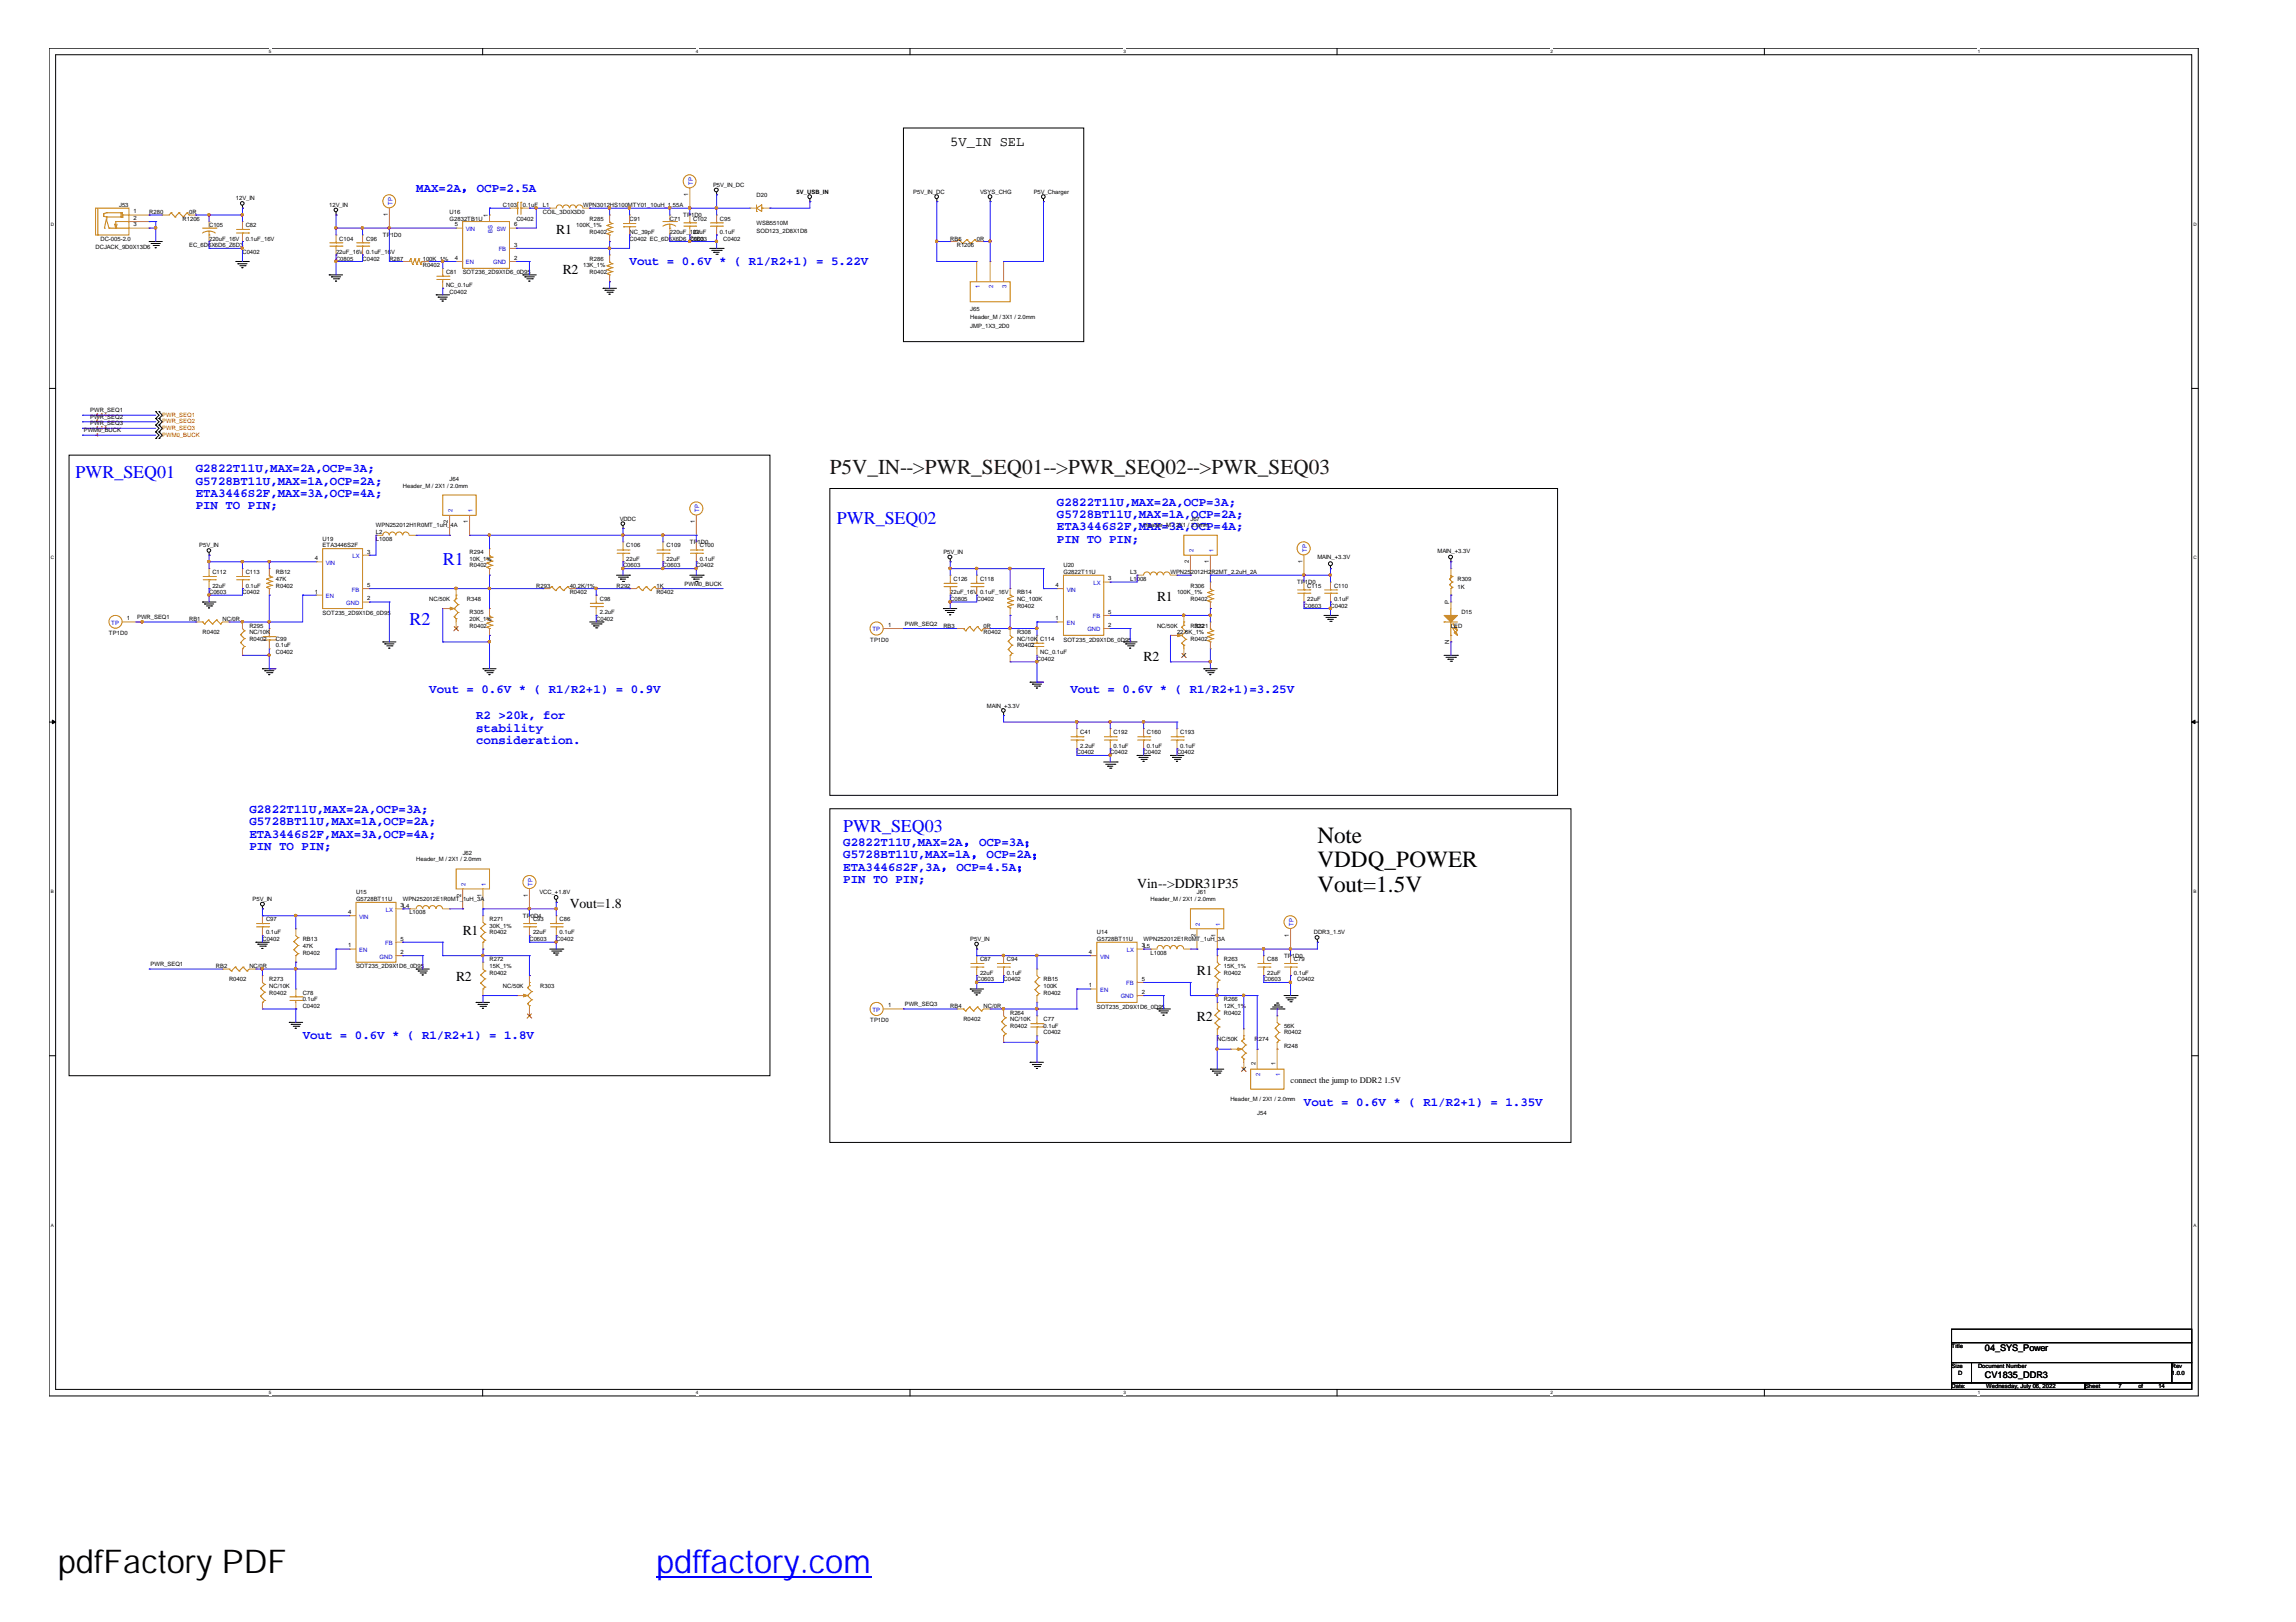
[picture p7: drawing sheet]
<svg xmlns="http://www.w3.org/2000/svg" width="297mm" height="210mm" viewBox="0 0 297 210" stroke-linecap="round" stroke-linejoin="round" font-family="sans-serif">
<defs><g id="words">
<g font-size="4.2">
<text x="6.3" y="203.6">利用pdfFactory 测试版本创建的</text>
<text x="28.7" y="203.6">PDF文档</text>
</g>
<text font-size="4.2" fill="#00f" x="84.9" y="203.6">pdffactory.com</text>
<g font-size="3">
<text x="170.4" y="109.1">Note</text>
<text x="170.4" y="112.2">VDDQ_POWER</text>
<text x="170.4" y="115.4">Vout=1.5V</text>
</g>
<text font-size="2.8" fill="#400000" x="107.4" y="61.4">P5V_IN--&gt;PWR_SEQ01--&gt;PWR_SEQ02--&gt;PWR_SEQ03</text>
<g font-size="2.3" fill="#00f">
<text x="9.8" y="61.8">PWR_SEQ01</text>
<text x="108.2" y="67.9">PWR_SEQ02</text>
<text x="57.3" y="73.1">R1</text>
<text x="53" y="80.8">R2</text>
<text x="109.1" y="107.6">PWR_SEQ03</text>
</g>
<g font-size="1.8">
<text x="122.9" y="18.9">5V_IN SEL</text>
<text x="72" y="30.3">R1</text>
<text x="72.8" y="35.4">R2</text>
<text x="149.7" y="77.8">R1</text>
<text x="148" y="85.6">R2</text>
<text x="73.7" y="117.5">Vout=1.8</text>
<text x="147.1" y="114.9">Vin--&gt;DDR31P35</text>
<text x="59.9" y="121">R1</text>
<text x="59" y="127">R2</text>
<text x="154.9" y="126.1">R1</text>
<text x="154.9" y="132.2">R2</text>
</g>
<g font-size="1.6" fill="#00f">
<text x="53.8" y="24.9">MAX=2A，OCP=2.5A</text>
<text x="81.4" y="34.3">Vout = 0.6V * ( R1/R2+1) = 5.22V</text>
<text x="25.3" y="61.1">G2822T11U,MAX=2A,OCP=3A;</text>
<text x="25.3" y="62.7">G5728BT11U,MAX=1A,OCP=2A;</text>
<text x="25.3" y="64.3">ETA3446S2F,MAX=3A,OCP=4A;</text>
<text x="25.3" y="65.9">PIN TO PIN;</text>
<text x="136.7" y="65.4">G2822T11U,MAX=2A,OCP=3A;</text>
<text x="136.7" y="67">G5728BT11U,MAX=1A,OCP=2A;</text>
<text x="136.7" y="68.6">ETA3446S2F,MAX=3A,OCP=4A;</text>
<text x="136.7" y="70.2">PIN TO PIN;</text>
<text x="55.5" y="89.6">Vout = 0.6V * ( R1/R2+1) = 0.9V</text>
<text x="138.5" y="89.6">Vout = 0.6V * ( R1/R2+1)=3.25V</text>
<text x="61.6" y="93.1">R2 &gt;20k, for</text>
<text x="61.6" y="94.7">stability</text>
<text x="61.6" y="96.3">consideration.</text>
<text x="32.3" y="105.2">G2822T11U,MAX=2A,OCP=3A;</text>
<text x="32.3" y="106.8">G5728BT11U,MAX=1A,OCP=2A;</text>
<text x="32.3" y="108.4">ETA3446S2F,MAX=3A,OCP=4A;</text>
<text x="32.3" y="110">PIN TO PIN;</text>
<text x="109.1" y="109.5">G2822T11U,MAX=2A，OCP=3A；</text>
<text x="109.1" y="111.1">G5728BT11U,MAX=1A，OCP=2A；</text>
<text x="109.1" y="112.7">ETA3446S2F,3A，OCP=4.5A；</text>
<text x="109.1" y="114.3">PIN TO PIN;</text>
<text x="39.2" y="134.5">Vout = 0.6V * ( R1/R2+1) = 1.8V</text>
<text x="168.7" y="143.1">Vout = 0.6V * ( R1/R2+1) = 1.35V</text>
</g>
<g font-size="1.2">
<text x="256.8" y="178.3">CV1835_DDR3</text>
<text x="256.8" y="174.9">04_SYS_Power</text>
</g>
<text font-size="1.1" x="167" y="140.2">connect the jump to DDR2 1.5V</text>
<g font-size=".8" fill="#00c">
<text x="89.6" y="23.9" transform="rotate(-90 89.6 23.9)">TP</text>
<text x="50.8" y="26.5" transform="rotate(-90 50.8 26.5)">TP</text>
<text x="60.3" y="29.9">VIN</text>
<text x="64.3" y="29.9">SW</text>
<text x="60.3" y="34.2">EN</text>
<text x="63.7" y="30.1" transform="rotate(-90 63.7 30.1)">BS</text>
<text x="63.8" y="34.2">GND</text>
<text x="64.5" y="32.5">FB</text>
<text x="126.7" y="37.3" transform="rotate(-90 126.7 37.3)">1</text>
<text x="128.5" y="37.3" transform="rotate(-90 128.5 37.3)">2</text>
<text x="130.2" y="37.3" transform="rotate(-90 130.2 37.3)">3</text>
<text x="58.5" y="66.3" transform="rotate(-90 58.5 66.3)">2</text>
<text x="61.1" y="66.3" transform="rotate(-90 61.1 66.3)">1</text>
<text x="90.5" y="66.3" transform="rotate(-90 90.5 66.3)">TP</text>
<text x="154.4" y="71.4" transform="rotate(-90 154.4 71.4)">2</text>
<text x="157" y="71.4" transform="rotate(-90 157 71.4)">1</text>
<text x="169.1" y="71.4" transform="rotate(-90 169.1 71.4)">TP</text>
<text x="42.2" y="77.4">EN</text>
<text x="42.2" y="73.1">VIN</text>
<text x="45.5" y="76.6">FB</text>
<text x="45.6" y="72.2">LX</text>
<text x="138" y="76.6">VIN</text>
<text x="141.5" y="75.7">LX</text>
<text x="14.4" y="80.9">TP</text>
<text x="44.8" y="78.3">GND</text>
<text x="112.9" y="81.7">TP</text>
<text x="138" y="80.9">EN</text>
<text x="140.7" y="81.7">GND</text>
<text x="141.4" y="80">FB</text>
<text x="46.5" y="118.9">VIN</text>
<text x="49.9" y="118">LX</text>
<text x="60.2" y="114.6" transform="rotate(-90 60.2 114.6)">2</text>
<text x="62.9" y="114.6" transform="rotate(-90 62.9 114.6)">1</text>
<text x="68.9" y="114.6" transform="rotate(-90 68.9 114.6)">TP</text>
<text x="155.2" y="119.8" transform="rotate(-90 155.2 119.8)">2</text>
<text x="157.9" y="119.8" transform="rotate(-90 157.9 119.8)">1</text>
<text x="167.3" y="119.8" transform="rotate(-90 167.3 119.8)">TP</text>
<text x="46.5" y="123.2">EN</text>
<text x="49.1" y="124.1">GND</text>
<text x="49.8" y="122.3">FB</text>
<text x="142.3" y="124.1">VIN</text>
<text x="145.8" y="123.2">LX</text>
<text x="112.9" y="131">TP</text>
<text x="142.3" y="128.4">EN</text>
<text x="145" y="129.2">GND</text>
<text x="145.7" y="127.5">FB</text>
<text x="163" y="139.2" transform="rotate(-90 163 139.2)">2</text>
<text x="165.6" y="139.2" transform="rotate(-90 165.6 139.2)">1</text>
</g>
<g font-size=".8">
<text x="15.4" y="26.8">J53</text>
<text x="17.3" y="27.6">1</text>
<text x="17.3" y="28.5">2</text>
<text x="17.3" y="29.3">3</text>
<text x="19.3" y="27.7">R280</text>
<text x="23.6" y="28.5">R1206</text>
<text x="24.5" y="27.7">0R</text>
<text x="27.1" y="29.4">C105</text>
<text x="30.5" y="25.9">12V_IN</text>
<text x="31.8" y="29.4">C82</text>
<text x="42.6" y="26.8">12V_IN</text>
<text x="50.2" y="28" transform="rotate(-90 50.2 28)">1</text>
<text x="58.2" y="27.7">U16</text>
<text x="58.2" y="28.5">G2832TB1U</text>
<text x="58.8" y="29.3">5</text>
<text x="63.1" y="28.1" transform="rotate(-90 63.1 28.1)">1</text>
<text x="65.1" y="26.8">C103</text>
<text x="66.5" y="29.3">6</text>
<text x="66.8" y="28.6">C0402</text>
<text x="67.6" y="26.8">0.1uF</text>
<text x="70.2" y="26.8">L1</text>
<text x="70.2" y="27.7">COIL_3D0X3D0</text>
<text x="74.5" y="29.4">100K_1%</text>
<text x="75.4" y="26.8">WPN3012HS100MTY01_10uH_1.55A</text>
<text x="76.3" y="28.5">R285</text>
<text x="81.4" y="28.5">C91</text>
<text x="86.7" y="28.5">C71</text>
<text x="88.4" y="28.1">TP1D0</text>
<text x="89" y="25.4" transform="rotate(-90 89 25.4)">1</text>
<text x="89.7" y="28.5">C102</text>
<text x="92.2" y="24.2">P5V_IN_DC</text>
<text x="93.1" y="28.5">C95</text>
<text x="97.9" y="25.5">D20</text>
<text x="97.9" y="29.1">WSB5510M</text>
<text x="103" y="25.1">5V_USB_IN</text>
<text x="118.2" y="25.1">P5V_IN_DC</text>
<text x="126.8" y="25.1">VSYS_CHG</text>
<text x="133.7" y="25.1">P5V_Charger</text>
<text x="12.4" y="32.2">DCJACK_9D0X13D6</text>
<text x="13" y="31.1">DC-005-2.0</text>
<text x="24.5" y="32">EC_6D6X6D6_Z6D3</text>
<text x="27.1" y="31.1">220uF_16V</text>
<text x="31.4" y="32.9">C0402</text>
<text x="31.8" y="31.1">0.1uF_16V</text>
<text x="43.5" y="32.9">22uF_16V 0.1uF_16V</text>
<text x="43.5" y="33.7">C0805</text>
<text x="43.9" y="31.1">C104</text>
<text x="46.9" y="33.7">C0402</text>
<text x="47.4" y="31.1">C96</text>
<text x="49.5" y="30.7">TP1D0</text>
<text x="50.4" y="33.7">R287</text>
<text x="54.7" y="33.7">100K_1%</text>
<text x="54.7" y="34.6">R0402</text>
<text x="57.7" y="35.4">C81</text>
<text x="58.8" y="33.6">4</text>
<text x="59.9" y="35.4">SOT236_2D9X1D6_0D95</text>
<text x="66.5" y="33.6">2</text>
<text x="66.5" y="31.9">3</text>
<text x="75.4" y="34.6">13K_1%</text>
<text x="76.3" y="33.7">R286</text>
<text x="76.3" y="35.4">R0402</text>
<text x="76.3" y="30.2">R0402</text>
<text x="81.4" y="30.2">NC_39pF</text>
<text x="81.4" y="31.1">C0402 EC_6D6X6D6_Z6D3</text>
<text x="86.7" y="30.2">220uF_16V</text>
<text x="89.2" y="31.1">C0603</text>
<text x="89.7" y="30.2">22uF</text>
<text x="93.1" y="30.2">0.1uF</text>
<text x="93.6" y="31.1">C0402</text>
<text x="97.9" y="30.2">SOD123_2D8X1D8</text>
<text x="122.9" y="31.1">RB5</text>
<text x="123.8" y="32">R1206</text>
<text x="126.4" y="31.1">0R</text>
<text x="57.7" y="37.2">NC_0.1uF</text>
<text x="58.2" y="38">C0402</text>
<text x="125.5" y="40.3">J65</text>
<text x="125.5" y="41.3">Header_M / 3X1 / 2.0mm</text>
<text x="125.5" y="42.4">JMP_1X3_2D0</text>
<text x="11.7" y="53.4">PWR_SEQ1</text>
<text x="10.8" y="55.9">PWM0_BUCK</text>
<text x="11.7" y="54.2">PWR_SEQ2</text>
<text x="11.7" y="55">PWR_SEQ3</text>
<text x="52.1" y="63.1">Header_M / 2X1 / 2.0mm</text>
<text x="58.2" y="62.2">J64</text>
<text x="25.8" y="70.8">P5V_IN</text>
<text x="41.7" y="70">U19</text>
<text x="41.7" y="70.8">ETA3446S2F</text>
<text x="47.5" y="71.6">3</text>
<text x="48.6" y="69.1">L2</text>
<text x="48.6" y="68.3">WPN252012H1R0MT_1uH_4A</text>
<text x="48.6" y="70">L1008</text>
<text x="58" y="67.7" transform="rotate(-90 58 67.7)">2</text>
<text x="60.5" y="67.7" transform="rotate(-90 60.5 67.7)">1</text>
<text x="60.7" y="71.7">R294</text>
<text x="80.2" y="67.4">VDDC</text>
<text x="81" y="70.8">C106</text>
<text x="86.2" y="70.8">C109</text>
<text x="89.2" y="70.4">TP1D0</text>
<text x="89.9" y="67.7" transform="rotate(-90 89.9 67.7)">1</text>
<text x="90.6" y="70.8">C100</text>
<text x="122" y="71.7">P5V_IN</text>
<text x="148" y="68.3">Header_M / 2X1 / 2.0mm</text>
<text x="154" y="67.4">J67</text>
<text x="186" y="71.6">MAIN_+3.3V</text>
<text x="27.1" y="76.9">C0603</text>
<text x="27.5" y="74.3">C112</text>
<text x="27.5" y="76">22uF</text>
<text x="31.4" y="76.9">C0402</text>
<text x="31.8" y="74.3">C113</text>
<text x="31.8" y="76">0.1uF</text>
<text x="35.7" y="74.3">RB12</text>
<text x="35.7" y="75.2">47K</text>
<text x="35.7" y="76">R0402</text>
<text x="40.7" y="76.8">1</text>
<text x="40.7" y="72.5">4</text>
<text x="47.5" y="77.7">2</text>
<text x="47.5" y="76">5</text>
<text x="55.5" y="77.7">NC/50K</text>
<text x="60.4" y="77.7">R348</text>
<text x="60.7" y="72.6">10K_1%</text>
<text x="60.7" y="73.4">R0402</text>
<text x="69.4" y="76">R293</text>
<text x="73.7" y="76">40.2K/1%</text>
<text x="73.7" y="76.9">R0402</text>
<text x="77.6" y="77.7">C98</text>
<text x="79.8" y="76">R292</text>
<text x="80.6" y="73.4">C0603</text>
<text x="81" y="72.6">22uF</text>
<text x="84.9" y="76">1K</text>
<text x="84.9" y="76.9">R0402</text>
<text x="85.8" y="73.4">C0603</text>
<text x="86.2" y="72.6">22uF</text>
<text x="88.6" y="75.8">PWM0_BUCK</text>
<text x="90.1" y="73.4">C0402</text>
<text x="90.6" y="72.6">0.1uF</text>
<text x="122.9" y="76.9">22uF_16V 0.1uF_16V</text>
<text x="122.9" y="77.7">C0805</text>
<text x="123.4" y="75.2">C126</text>
<text x="126.4" y="77.7">C0402</text>
<text x="126.8" y="75.2">C118</text>
<text x="131.6" y="76.9">RB14</text>
<text x="131.6" y="77.7">NC_100K</text>
<text x="136.6" y="76">4</text>
<text x="137.6" y="73.4">U20</text>
<text x="137.6" y="74.3">G2822T11U</text>
<text x="143.4" y="75.1">3</text>
<text x="146.2" y="74.3">L3</text>
<text x="146.2" y="75.2">L1008</text>
<text x="151.4" y="74.3">WPN252012H2R2MT_2.2uH_2A</text>
<text x="152.3" y="76.9">100K_1%</text>
<text x="153.8" y="72.9" transform="rotate(-90 153.8 72.9)">2</text>
<text x="154" y="76">R306</text>
<text x="154" y="77.7">R0402</text>
<text x="156.4" y="72.9" transform="rotate(-90 156.4 72.9)">1</text>
<text x="167.8" y="75.6">TP1D0</text>
<text x="168.5" y="72.9" transform="rotate(-90 168.5 72.9)">1</text>
<text x="169.1" y="76">C115</text>
<text x="169.1" y="77.7">22uF</text>
<text x="170.4" y="72.4">MAIN_+3.3V</text>
<text x="172.6" y="76">C110</text>
<text x="172.6" y="77.7">0.1uF</text>
<text x="188.6" y="75.2">R309</text>
<text x="188.6" y="76.2">1K</text>
<text x="14.1" y="82.1">TP1D0</text>
<text x="16.4" y="80.3">1</text>
<text x="17.7" y="80.1">PWR_SEQ1</text>
<text x="24.5" y="80.4">RB1</text>
<text x="26.2" y="82.1">R0402</text>
<text x="28.8" y="80.4">NC/0R</text>
<text x="32.3" y="81.2">R295</text>
<text x="32.3" y="82.1">NC/10K</text>
<text x="32.3" y="82.9">R0402</text>
<text x="35.7" y="82.9">C99</text>
<text x="35.7" y="83.8">0.1uF</text>
<text x="41.7" y="79.6">SOT235_2D9X1D6_0D95</text>
<text x="60.7" y="79.5">R305</text>
<text x="60.7" y="80.4">20K_1%</text>
<text x="60.7" y="81.2">R0402</text>
<text x="77.1" y="80.4">C0402</text>
<text x="77.6" y="79.5">2.2uF</text>
<text x="112.6" y="83">TP1D0</text>
<text x="114.9" y="81.1">1</text>
<text x="117.1" y="81">PWR_SEQ2</text>
<text x="122" y="81.2">RB3</text>
<text x="127.3" y="81.2">0R</text>
<text x="127.3" y="82.1">R0402</text>
<text x="131.6" y="82.1">R308</text>
<text x="131.6" y="82.9">NC/10K C114</text>
<text x="131.6" y="83.8">R0402</text>
<text x="131.6" y="78.6">R0402</text>
<text x="136.6" y="80.3">1</text>
<text x="137.6" y="83">SOT235_2D9X1D6_0D95</text>
<text x="143.4" y="81.1">2</text>
<text x="143.4" y="79.4">5</text>
<text x="149.7" y="81.2">NC/50K</text>
<text x="152.3" y="82.1">22.6K_1%</text>
<text x="154" y="81.2">R322</text>
<text x="154" y="82.9">R0402</text>
<text x="154.5" y="81.2">R321</text>
<text x="168.7" y="78.6">C0603</text>
<text x="172.1" y="78.6">C0402</text>
<text x="187.5" y="83.4" transform="rotate(-90 187.5 83.4)">N</text>
<text x="187.5" y="78.2" transform="rotate(-90 187.5 78.2)">P</text>
<text x="187.7" y="81.2">LED</text>
<text x="189.1" y="79.5">D15</text>
<text x="35.7" y="84.7">C0402</text>
<text x="134.2" y="85.5">C0402</text>
<text x="134.6" y="84.7">NC_0.1uF</text>
<text x="127.7" y="91.6">MAIN_+3.3V</text>
<text x="139.7" y="95">C41</text>
<text x="144.1" y="95">C192</text>
<text x="148.4" y="95">C160</text>
<text x="152.7" y="95">C193</text>
<text x="139.3" y="97.6">C0402</text>
<text x="139.7" y="96.7">2.2uF</text>
<text x="143.6" y="97.6">C0402</text>
<text x="144.1" y="96.7">0.1uF</text>
<text x="148" y="97.6">C0402</text>
<text x="148.4" y="96.7">0.1uF</text>
<text x="152.3" y="97.6">C0402</text>
<text x="152.7" y="96.7">0.1uF</text>
<text x="53.8" y="111.4">Header_M / 2X1 / 2.0mm</text>
<text x="59.9" y="110.6">J62</text>
<text x="32.7" y="116.6">P5V_IN</text>
<text x="34.4" y="119.2">C97</text>
<text x="45" y="118.3">4</text>
<text x="46.1" y="115.8">U15</text>
<text x="46.1" y="116.6">G5728BT11U</text>
<text x="51.8" y="117.4">3L4</text>
<text x="52.1" y="116.6">WPN252012E1R0MT_1uH_3A</text>
<text x="53" y="118.3">L1008</text>
<text x="59.6" y="116" transform="rotate(-90 59.6 116)">2</text>
<text x="62.3" y="116" transform="rotate(-90 62.3 116)">1</text>
<text x="63.3" y="119.2">R271</text>
<text x="67.6" y="118.8">TP0D4</text>
<text x="68.3" y="116" transform="rotate(-90 68.3 116)">1</text>
<text x="69" y="119.2">C93</text>
<text x="69.8" y="115.8">VCC_+1.8V</text>
<text x="72.4" y="119.2">C86</text>
<text x="148.8" y="116.6">Header_M / 2X1 / 2.0mm</text>
<text x="154.9" y="115.8">J61</text>
<text x="19.5" y="125">PWR_SEQ1</text>
<text x="27.9" y="125.2">RB2</text>
<text x="32.3" y="125.2">NC/0R</text>
<text x="34" y="121.8">C0402</text>
<text x="34.4" y="120.9">0.1uF</text>
<text x="39.2" y="121.8">RB13</text>
<text x="39.2" y="122.7">47K</text>
<text x="39.2" y="123.5">R0402</text>
<text x="45" y="122.6">1</text>
<text x="46.1" y="125.3">SOT235_2D9X1D6_0D95</text>
<text x="51.8" y="123.5">2</text>
<text x="51.8" y="121.7">5</text>
<text x="63.3" y="120.1">30K_1%</text>
<text x="63.3" y="120.9">R0402</text>
<text x="63.3" y="124.4">R272</text>
<text x="63.3" y="125.2">15K_1%</text>
<text x="68.5" y="121.8">C0603</text>
<text x="69" y="120.9">22uF</text>
<text x="72" y="121.8">C0402</text>
<text x="72.4" y="120.9">0.1uF</text>
<text x="125.5" y="121.8">P5V_IN</text>
<text x="126.8" y="124.4">C87</text>
<text x="130.3" y="124.4">C94</text>
<text x="140.9" y="123.5">4</text>
<text x="141.9" y="120.9">U14</text>
<text x="141.9" y="121.8">G5728BT11U</text>
<text x="147.7" y="122.6">3L5</text>
<text x="148" y="121.8">WPN252012E1R0MT_1uH_3A</text>
<text x="148.8" y="123.5">L1008</text>
<text x="154.6" y="121.2" transform="rotate(-90 154.6 121.2)">2</text>
<text x="157.3" y="121.2" transform="rotate(-90 157.3 121.2)">1</text>
<text x="158.3" y="124.4">R263</text>
<text x="158.3" y="125.2">15K_1%</text>
<text x="164" y="124.4">C88</text>
<text x="166.1" y="124">TP1D0</text>
<text x="166.8" y="121.2" transform="rotate(-90 166.8 121.2)">1</text>
<text x="167.4" y="124.4">C79</text>
<text x="170" y="120.9">DDR3_1.5V</text>
<text x="29.6" y="127">R0402</text>
<text x="34.8" y="127">R273</text>
<text x="34.8" y="127.9">NC/10K</text>
<text x="34.8" y="128.7">R0402</text>
<text x="39.2" y="128.7">C78</text>
<text x="39.2" y="129.6">0.1uF</text>
<text x="39.2" y="130.4">C0402</text>
<text x="63.3" y="126.1">R0402</text>
<text x="65.1" y="127.9">NC/50K</text>
<text x="69.9" y="127.9">R303</text>
<text x="114.9" y="130.4">1</text>
<text x="117.1" y="130.2">PWR_SEQ3</text>
<text x="122.9" y="130.4">RB4</text>
<text x="126.4" y="127">C0603</text>
<text x="126.8" y="126.1">22uF</text>
<text x="127.3" y="130.4">NC/0R</text>
<text x="129.8" y="127">C0402</text>
<text x="130.3" y="126.1">0.1uF</text>
<text x="130.7" y="131.3">R264</text>
<text x="135" y="127">RB15</text>
<text x="135" y="127.9">100K</text>
<text x="135" y="128.7">R0402</text>
<text x="140.9" y="127.8">1</text>
<text x="141.9" y="130.5">SOT235_2D9X1D6_0D95</text>
<text x="147.7" y="128.6">2</text>
<text x="147.7" y="126.9">5</text>
<text x="158.3" y="129.6">R266</text>
<text x="158.3" y="130.4">12K_1%</text>
<text x="158.3" y="131.3">R0402</text>
<text x="158.3" y="126.1">R0402</text>
<text x="163.5" y="127">C0603</text>
<text x="164" y="126.1">22uF</text>
<text x="167.4" y="126.1">0.1uF</text>
<text x="167.8" y="127">C0402</text>
<text x="112.6" y="132.3">TP1D0</text>
<text x="124.6" y="132.2">R0402</text>
<text x="130.7" y="132.2">NC/10K</text>
<text x="130.7" y="133">R0402</text>
<text x="135" y="132.2">C77</text>
<text x="135" y="133">0.1uF</text>
<text x="135" y="133.9">C0402</text>
<text x="157.5" y="134.8">NC/50K</text>
<text x="162.3" y="134.8">R274</text>
<text x="162.4" y="137.8" transform="rotate(-90 162.4 137.8)">2</text>
<text x="165" y="137.8" transform="rotate(-90 165 137.8)">1</text>
<text x="166.1" y="135.6">R248</text>
<text x="166.1" y="133">56K</text>
<text x="166.1" y="133.9">R0402</text>
<text x="159.2" y="142.5">Header_M / 2X1 / 2.0mm</text>
<text x="162.6" y="144.2">J54</text>
<text x="252.5" y="179.7">Date:</text>
<text x="252.5" y="174.5">Title</text>
<text x="252.5" y="177.1">Size</text>
<text x="253.3" y="177.9">D</text>
<text x="255.9" y="177.1">Document Number</text>
<text x="257" y="179.7">Wednesday, July 06, 2022</text>
<text x="269.7" y="179.7">Sheet</text>
<text x="274.1" y="179.7">7</text>
<text x="276.6" y="179.7">of</text>
<text x="279.2" y="179.7">14</text>
<text x="281" y="177.1">Rev</text>
<text x="281" y="177.9">1.0.0</text>
</g>
<g font-size=".8" fill="#f00">
<text x="12.4" y="53.9">4,14</text>
<text x="21" y="53.9">PWR_SEQ1</text>
<text x="12.4" y="54.8">4</text>
<text x="12.4" y="55.6">4,14</text>
<text x="12.4" y="56.5">4</text>
<text x="21" y="54.8">PWR_SEQ2</text>
<text x="21" y="55.6">PWR_SEQ3</text>
<text x="21" y="56.5">PWM0_BUCK</text>
</g>
<g font-size=".6">
<text x="34.8" y="6.9">5</text>
<text x="90" y="6.9">4</text>
<text x="145.3" y="6.9">3</text>
<text x="200.6" y="6.9">2</text>
<text x="255.9" y="6.9">1</text>
<text x="6.6" y="29.2">D</text>
<text x="283.8" y="29.2">D</text>
<text x="6.6" y="72.4">C</text>
<text x="283.8" y="72.4">C</text>
<text x="6.6" y="115.6">B</text>
<text x="283.8" y="115.6">B</text>
<text x="6.6" y="158.8">A</text>
<text x="283.8" y="158.8">A</text>
<text x="34.8" y="180.4">5</text>
<text x="90" y="180.4">4</text>
<text x="145.3" y="180.4">3</text>
<text x="200.6" y="180.4">2</text>
<text x="255.9" y="180.4">1</text>
</g>
</g></defs>
<path d="M6.3 6.2h278.1v174.5h-278.1zM7.2 7.1h276.3v172.7h-276.3z" fill="none" stroke="#000" stroke-width=".13"/>
<g fill="#fff">
<path d="M34.8 6.3h.3v.7h-.3z"/>
<path d="M34.8 179.9h.3v.7h-.3z"/>
</g>
<path d="M62.4 6.2v.9M62.4 179.8v.9" fill="none" stroke="#000" stroke-width=".13"/>
<g fill="#fff">
<path d="M90 6.3h.3v.7h-.3z"/>
<path d="M90 179.9h.3v.7h-.3z"/>
</g>
<path d="M117.7 6.2v.9M117.7 179.8v.9" fill="none" stroke="#000" stroke-width=".13"/>
<g fill="#fff">
<path d="M145.3 6.3h.3v.7h-.3z"/>
<path d="M145.3 179.9h.3v.7h-.3z"/>
</g>
<path d="M173 6.2v.9M173 179.8v.9" fill="none" stroke="#000" stroke-width=".13"/>
<g fill="#fff">
<path d="M200.6 6.3h.3v.7h-.3z"/>
<path d="M200.6 179.9h.3v.7h-.3z"/>
</g>
<path d="M228.3 6.2v.9M228.3 179.8v.9" fill="none" stroke="#000" stroke-width=".13"/>
<g fill="#fff">
<path d="M255.9 6.3h.3v.7h-.3z"/>
<path d="M255.9 179.9h.3v.7h-.3z"/>
<path d="M6.6 28.7h.3v.7h-.3z"/>
<path d="M283.8 28.7h.3v.7h-.3z"/>
<path d="M6.6 71.9h.3v.6h-.3z"/>
<path d="M283.8 71.9h.3v.6h-.3z"/>
</g>
<path d="M6.3 50.3h.9M283.5 50.3h.9" fill="none" stroke="#000" stroke-width=".13"/>
<g fill="#fff">
<path d="M6.6 115h.3v.7h-.3z"/>
<path d="M283.8 115h.3v.7h-.3z"/>
</g>
<path d="M6.3 93.4h.9M283.5 93.4h.9" fill="none" stroke="#000" stroke-width=".13"/>
<path d="M6.8 93.2l.4 .2-.4 .3zM283.5 93.4l.5-.2v.5z" fill="#000" stroke="#000" stroke-width=".13"/>
<g fill="#fff">
<path d="M6.6 158.2h.3v.7h-.3z"/>
<path d="M283.8 158.2h.3v.7h-.3z"/>
</g>
<g fill="none" stroke="#000" stroke-width=".13">
<path d="M116.9 16.6h23.3v27.6h-23.3zM19.3 31.3h.1M19.3 31.3h1.7M19.6 31.5h.1M19.6 31.5h1.1M19.8 31.8h.7M20.1 32.1h.1M20.5 31.8h.1M30.5 33.8h.1M30.5 33.8h1.8M30.8 34.1h.1M30.8 34.1h1.2"/>
<path d="M31 34.4h.7M31.2 26.1h.3l.1 .2-.1 .2-.2 .1-.1-.1zM31.3 34.6h.1M31.3 34.6h.2M31.4 26.9h.1M31.4 26.6v.3M31.7 34.4h.1M42.6 35.6h.1M42.6 35.6h1.7M42.9 35.8h.1M42.9 35.8h1.2M43.1 36.1h.7"/>
<path d="M43.3 27h.3l.1 .1-.1 .2-.2 .1-.1-.1zM43.4 36.4h.1M43.4 36.4h.2M43.5 27.8h.1M43.5 27.4v.4M43.8 36.1h.1M56.4 38.2h.1M56.4 38.2h1.8M56.7 38.5h.1M56.7 38.5h1.2M56.9 38.7h.7M57.2 39h.1"/>
<path d="M57.2 39h.2M57.6 38.7h.1M67.6 35.6h.1M67.6 35.6h1.8M67.9 35.8h.1M67.9 35.8h1.2M68.2 36.1h.7M68.4 36.4h.1M68.4 36.4h.2M68.9 36.1h.1M78 37.3h.1M78 37.3h1.8"/>
<path d="M78.3 37.6h.1M78.3 37.6h1.2M78.5 37.8h.7M78.8 38.1h.1M78.8 38.1h.2M79.2 37.8h.1M91.8 32.1h1.8M92.1 32.4h1.2M92.3 32.7h.1M92.3 32.7h.7M92.6 32.9h.2M92.7 25.2h.1"/>
<path d="M92.7 24.9v.3M92.8 32.9h.1M93.3 32.4h.1M93.6 32.1h.1M104.6 25.3l.1-.1 .2 .1v.3l-.2 .1-.1-.1zM104.8 26.1h.1M104.8 25.8v.3M121 25.3l.2-.1 .2 .1-.1 .3-.1 .1-.2-.1zM121.2 26.1h.1M121.2 25.8v.3M127.9 25.3l.2-.1 .2 .1-.1 .3-.1 .1-.2-.1zM128.1 26.1h.1"/>
<path d="M128.1 25.8v.3M134.8 25.3l.2-.1 .2 .1-.1 .3-.1 .1-.2-.1zM135 26.1h.1M135 25.8v.3M8.9 58.9h90.7v80.3h-90.7zM20.2 54.2h.1M20.2 53.3h.1M20.2 55h.1M20.2 55.9h.1M20.2 56.7h.1M20.2 53.3l.4 .4-.4 .5M20.2 54.2l.4 .4-.4 .4"/>
<path d="M20.2 55l.4 .4-.4 .5M20.2 55.9l.4 .4-.4 .4M20.6 54.2h.1M20.6 53.3h.1M20.6 55h.1M20.6 55.9h.1M20.6 56.7h.1M20.6 53.3l.4 .4-.4 .5M20.6 54.2l.4 .4-.4 .4M20.6 55l.4 .4-.4 .5M20.6 55.9l.4 .4-.4 .4M26.2 77.9h.1"/>
<path d="M26.2 77.9h1.7M26.5 78.2h.1M26.5 78.2h1.1M26.7 78.4h.7M26.9 71.1h.3l.1 .1-.1 .2-.2 .1-.1-.1zM27 78.7h.1M27.1 71.9h.1M27.1 71.5v.4M27.4 78.4h.1M79.8 74.4h1.6M80 74.7h1.2M80.3 74.9h.1"/>
<path d="M80.3 74.9h.6M80.4 67.6h.3l.1 .1-.1 .2-.1 .1-.2-.1zM80.5 75.2h.2M80.6 68.4h.1M80.6 68v.4M80.7 75.2h.1M81.2 74.7h.1M81.4 74.4h.1M89.2 74.4h1.8M89.5 74.7h1.2M89.7 74.9h.1M89.7 74.9h.8"/>
<path d="M90 75.2h.2M90.2 75.2h.1M90.7 74.7h.1M91 74.4h.1M107.4 63.2h94.1v39.7h-94.1zM122 78.8h.1M122 78.8h1.8M122.3 79h.1M122.3 79h1.2M122.6 79.3h.7M122.9 79.6h.1M122.9 72.7h.1"/>
<path d="M122.9 72.4v.3M123.3 79.3h.1M171.3 79.6h1.7M171.5 79.9h1.3M172.1 73.6h.1M172.1 73.3v.3M172.8 79.9h.1M173 79.6h.1M187.7 72.7h.1M187.7 72.4v.3M34 86.5h.1M34 86.5h1.7"/>
<path d="M34.2 86.8h.1M34.2 86.8h1.2M34.5 87.1h.7M34.8 87.3h.1M35.2 87.1h.1M49.5 83.1h.1M49.5 83.1h1.7M49.8 83.3h.1M49.8 83.3h1.2M50 83.6h.7M50.3 83.9h.1M50.3 83.9h.2"/>
<path d="M50.7 83.6h.1M62.5 86.5h.1M62.5 86.5h1.7M62.7 86.8h.1M62.7 86.8h1.2M63 87.1h.7M63.2 87.3h.1M63.2 87.3h.2M63.7 87.1h.1M76.3 80.5h1.7M76.5 80.7h1.3M76.8 81h.1"/>
<path d="M76.8 81h.7M77 81.3h.2M77.2 81.3h.1M77.8 80.7h.1M78 80.5h.1M129.6 91.8h.4v.1v.2l-.2 .1-.2-.1zM129.8 92.6h.1M129.8 92.2v.4M133.3 88.3h.1M133.3 88.3h1.7M133.6 88.5h.1M133.6 88.5h1.1"/>
<path d="M133.8 88.8h.7M134.1 89h.1M134.5 88.8h.1M142.8 98.6h1.7M143 98.9h1.2M143.3 99.2h.1M143.3 99.2h.7M143.6 99.4h.1M143.7 99.4h.1M144.2 98.9h.1M144.5 98.6h.1M145.4 83.1h.1"/>
<path d="M145.4 83.1h1.7M145.6 83.3h.1M145.6 83.3h1.3M145.9 83.6h.7M146.1 83.9h.1M146.1 83.9h.2M146.6 83.6h.1M147.1 97.8h.1M147.1 97.8h1.7M147.4 98h.1M147.4 98h1.1M147.6 98.3h.7"/>
<path d="M147.9 98.5h.1M148.3 98.3h.1M151.4 97.8h.1M151.4 97.8h1.8M151.7 98h.1M151.7 98h1.2M151.9 98.3h.7M152.2 98.5h.1M152.2 98.5h.2M152.6 98.3h.1M155.7 86.5h.1M155.7 86.5h1.8"/>
<path d="M156 86.8h.1M156 86.8h1.2M156.3 87.1h.6M156.5 87.3h.1M156.5 87.3h.2M156.9 87.1h.1M171.8 80.2h.1M171.8 80.2h.7M172 80.4h.2M172.2 80.4h.1M186.8 84.8h1.8M187.1 85.1h1.2"/>
<path d="M187.3 85.3h.1M187.3 85.3h.7M187.6 85.6h.2M187.8 85.6h.1M188.3 85.1h.1M188.6 84.8h.1M34 117.6h.1M34 117.3v.3M71.8 115.9h.1l.2 .1v.3l-.2 .1-.1-.1zM72 116.8h.1M72 116.4v.4M107.4 104.7h95.8v43.1h-95.8z"/>
<path d="M6.3 136.6h.9M33.1 121.9h.1M33.1 121.9h1.7M33.4 122.2h.1M33.4 122.2h1.2M33.6 122.4h.7M33.9 122.7h.1M34.3 122.4h.1M37.4 132.3h.1M37.4 132.3h1.8M37.7 132.6h.1M37.7 132.6h1.2"/>
<path d="M37.9 132.8h.8M38.2 133.1h.1M38.2 133.1h.2M38.7 132.8h.1M53.8 125.4h.1M53.8 125.4h1.7M54.1 125.7h.1M54.1 125.7h1.2M54.4 125.9h.6M54.6 126.2h.1M54.6 126.2h.2M55 125.9h.1"/>
<path d="M61.6 129.7h.1M61.6 129.7h1.7M61.8 130h.1M61.8 130h1.3M62.1 130.2h.7M62.4 130.5h.1M62.4 130.5h.2M62.8 130.2h.1M71.1 122.8h1.7M71.4 123.1h1.2M71.6 123.3h.1M71.6 123.3h.7"/>
<path d="M71.9 123.6h.2M72.1 123.6h.1M72.6 123.1h.1M72.8 122.8h.1M125.5 128h.1M125.5 128h1.8M125.8 128.2h.1M125.8 128.2h1.2M126 128.5h.7M126.2 122h.3l.1 .1-.1 .2-.2 .1-.1-.1zM126.3 128.7h.1M126.4 122.8h.1"/>
<path d="M126.4 122.4v.4M126.7 128.5h.1M133.3 137.5h.1M133.3 137.5h1.7M133.6 137.8h.1M133.6 137.8h1.1M133.8 138h.7M134.1 138.3h.1M134.5 138h.1M149.7 130.6h.1M149.7 130.6h1.7M149.9 130.8h.1"/>
<path d="M149.9 130.8h1.3M150.2 131.1h.7M150.5 131.4h.1M150.9 131.1h.1M156.6 138.4h.1M156.6 138.4h1.7M156.8 138.6h.1M156.8 138.6h1.3M157.1 138.9h.7M157.4 139.1h.1M157.4 139.1h.2M157.8 138.9h.1"/>
<path d="M164.4 130.6h1.7M164.6 130.3h1.2M164.9 130.1h.1M164.9 130.1h.7M165.1 129.8h.2M165.3 129.8h.1M165.8 130.3h.1M166.1 130.6h.1M166.1 128.8h1.7M166.4 129.1h1.2M166.6 129.4h.1M166.6 129.4h.7"/>
<path d="M166.9 129.6h.1M167 129.6h.1M167.6 129.1h.1M167.8 128.8h.1M170.4 121.9h.1M170.4 121.6v.3M283.5 136.6h.9M252.5 172h31v1.8h-31zM252.5 173.8h31v2.5h-31zM252.5 176.3h2.6v2.7h-2.6zM252.5 179h17.2v.8h-17.2zM255.1 176.3h25.9v2.7h-25.9z"/>
<path d="M269.7 179h13.8v.8h-13.8zM281 176.3h2.5v2.7h-2.5z"/>
<circle cx="92.7" cy="24.6" r=".25"/>
<circle cx="122.9" cy="72.1" r=".25"/>
<circle cx="172.1" cy="73" r=".26"/>
<circle cx="187.7" cy="72.1" r=".25"/>
<circle cx="34" cy="117" r=".25"/>
<circle cx="170.4" cy="121.3" r=".25"/>
</g>
<g fill="none" stroke="#cc8006" stroke-width=".13">
<path d="M12.4 26.9h4.3v3.5h-4.3zM12.7 30.4h.1M12.7 26.9v3.5M13.4 27.7h.1M13.4 28h.1M13.4 28l.4 .1M13.4 27.7v.3M13.5 29.5h.1M13.8 28.3h.1M13.8 27.5h.1M13.8 28.1h.1M13.8 28.3l.3 1.2"/>
<path d="M13.8 28.3l-.3 1.2M13.8 27.5h2v.6M13.8 28.1h2M13.8 27.5l-.4 .2M14.1 29.5h.1M14.1 29.5h2.6M14.8 29h.1M14.8 29l.2 .5M15 28.7h.1M15 29.5h.1M15 28.7h1.7M15 28.7v.8"/>
<path d="M15.2 29l-.2 .5M15.7 27.5h.1M15.7 28.1h.1M15.7 27.5v.6M15.8 27.8h.1M15.8 28.1h.1M15.8 27.8h.9M22.1 27.5h.1M22.1 27.5l-.2 .3M22.1 27.5l.5 .6M22.6 28.1h.1M23.2 27.5h.1"/>
<path d="M23.2 27.5l-.6 .6M23.2 27.5l.5 .6M23.7 28.1h.1M24.2 27.5h.1M24.2 27.5l-.5 .6M24.2 27.5l.3 .3M24.5 27.8h.1M26.2 30.2a1.47 1.47 0 0 1 1.7 0M26.2 29.5h1.7M27.1 30.4h.1M27.1 29.9v.5M27.9 29.5h.1"/>
<path d="M30.6 30.2h1.6M30.6 29.7h1.6M31.4 29.7h.1M31.4 30.2h.1M31.4 29.5v.2M31.4 30.2v.2M32.2 30.2h.1M32.2 29.7h.1M42.7 31.8h1.5M42.7 31.4h1.5M43.5 31.4h.1M43.5 31.8h.1"/>
<path d="M43.5 31.3v.1M43.5 31.8v.3M44.2 31.8h.1M44.2 31.4h.1M46.1 31.8h1.6M46.1 31.4h1.6M46.9 31.4h.1M46.9 31.8h.1M46.9 31.3v.1M46.9 31.8v.3M47.7 31.8h.1M47.7 31.4h.1"/>
<path d="M53 33.8h.1M53.1 33.5h.1M53.1 33.5l.3 .7M53.1 33.5l-.1 .3M53.4 34.2h.1M53.7 33.5h.1M53.7 33.5l.2 .7M53.7 33.5l-.3 .7M53.9 34.2h.1M54.2 33.5h.1M54.2 33.5l.2 .7M54.2 33.5l-.3 .7"/>
<path d="M54.4 34.2h.1M54.6 33.8h.1M54.6 33.8l-.2 .4M56.5 36.2h1.6M56.5 35.7h1.6M57.3 35.7h.1M57.3 36.2h.1M57.3 35.6v.1M57.3 36.2v.3M58.1 36.2h.1M58.1 35.7h.1M59.9 28.7h6v6h-6z"/>
<path d="M66.8 26.9h.2M67 26.9h.1M67 26.2h.1M67 26.2v1.5M67.4 26.2h.1M67.4 26.9h.1M67.4 26.9h.2M67.4 26.2v1.5M72 26.9a.4 .4 0 0 1 .4-.4 .4 .4 0 0 1 .4 .4M72.8 26.9a.43 .43 0 0 1 .4-.4 .43 .43 0 0 1 .5 .4M73.7 26.9a.4 .4 0 0 1 .4-.4 .4 .4 0 0 1 .4 .4M74.5 26.9a.43 .43 0 0 1 .5-.4 .43 .43 0 0 1 .4 .4"/>
<path d="M78.5 34.4h.1M78.5 34.9h.1M78.5 35.4h.1M78.5 29.2h.1M78.5 29.7h.1M78.5 30.2h.1M78.5 34.4l.7 .2M78.5 34.9l.7 .3M78.5 35.4l.4 .2M78.5 29.2l.7 .2M78.5 29.7l.7 .3M78.5 30.2l.4 .2"/>
<path d="M78.9 35.6h.1M78.9 33.9h.1M78.9 30.4h.1M78.9 28.8h.1M78.9 33.9l.3 .2M78.9 28.7v.1M78.9 33.8v.1M78.9 28.8l.3 .1M79.2 34.1h.1M79.2 34.6h.1M79.2 35.2h.1M79.2 28.9h.1"/>
<path d="M79.2 29.4h.1M79.2 30h.1M79.2 34.1l-.7 .3M79.2 34.6l-.7 .3M79.2 35.2l-.7 .2M79.2 28.9l-.7 .3M79.2 29.4l-.7 .3M79.2 30l-.7 .2M80.7 28.9h.1M80.7 29.4h.1M80.7 28.9h1.6M80.7 29.4h1.6"/>
<path d="M81.4 29.4h.1M81.4 28.9h.1M81.4 28.7v.2M81.4 29.4v.1M85.8 29.3a1.47 1.47 0 0 1 1.6 0M85.8 28.7h1.7M86.7 29.5h.1M86.7 29v.5M87.5 28.7h.1M88.5 29.3h1.5M88.5 28.8h1.5M89.2 28.8h.1"/>
<path d="M89.2 29.3h.1M89.2 28.7v.1M89.2 29.3v.2M90 29.3h.1M90 28.8h.1M91.9 29.3h1.6M91.9 28.8h1.6M92.7 28.8h.1M92.7 29.3h.1M92.7 28.7v.1M92.7 29.3v.2M93.5 29.3h.1"/>
<path d="M93.5 28.8h.1M97.9 26.9l.7-.4v.9zM97.9 27.4h.1M97.9 26.5v.9M98.6 26.9h.1M124 31h.1M124 31l-.2 .3M124 31l.5 .5M124.5 31.5h.1M125.1 31h.1M125.1 31l-.6 .5M125.1 31l.5 .5"/>
<path d="M125.5 36.5h5.2v2.5h-5.2zM125.6 31.5h.1M126.1 31h.1M126.1 31l-.5 .5M126.1 31l.3 .3M126.4 31.3h.1M26.3 75h1.6M26.3 74.6h1.6M27.1 74.6h.1M27.1 75h.1M27.1 74.4v.2M27.1 75v.3"/>
<path d="M27.9 75h.1M27.9 74.6h.1M30.6 75h1.6M30.6 74.6h1.6M31.4 74.6h.1M31.4 75h.1M31.4 74.4v.2M31.4 75v.3M32.2 75h.1M32.2 74.6h.1M34.5 74.9h.1M34.5 75.5h.1"/>
<path d="M34.5 76h.1M34.5 74.9l.7 .3M34.5 75.5l.7 .2M34.5 76l.3 .2M34.8 76.2h.1M34.8 74.5h.1M34.8 74.4v.1M34.8 74.5l.4 .2M35.2 74.7h.1M35.2 75.2h.1M35.2 75.7h.1M35.2 74.7l-.7 .2"/>
<path d="M35.2 75.2l-.7 .3M35.2 75.7l-.7 .3M41.7 71h5.2v7.8h-5.2zM49.5 69.2a.4 .4 0 0 1 .4-.4 .4 .4 0 0 1 .4 .4M50.4 69.2a.4 .4 0 0 1 .4-.4 .4 .4 0 0 1 .4 .4M51.2 69.2a.43 .43 0 0 1 .4-.4 .43 .43 0 0 1 .5 .4M52.1 69.2a.4 .4 0 0 1 .4-.4 .4 .4 0 0 1 .4 .4M57.3 64.1h4.3v2.6h-4.3zM58.2 78.8h.1M58.8 79.8h.1M58.8 78.8h.1M58.8 77.7h.1"/>
<path d="M58.8 79.8l.2 .3M58.8 78.8l.5 .5M58.8 77.7l.5 .5M59 77.5h.1M59 77h.1M59 77v.5M59 77.5l-.2 .2M59.3 79.3h.1M59.3 78.2h.1M59.3 79.3l-.5 .5M59.3 78.2l-.5 .6M63 72.4h.1"/>
<path d="M63 72.9h.1M63 73.4h.1M63 72.4l.7 .2M63 72.9l.7 .3M63 73.4l.3 .2M63.3 73.6h.1M63.3 71.9h.1M63.3 79.7h.1M63.3 71.9l.4 .2M63.3 79.6v.1M63.3 79.7l.4 .2M63.7 72.1h.1"/>
<path d="M63.7 72.6h.1M63.7 73.2h.1M63.7 79.9h.1M63.7 72.1l-.7 .3M63.7 72.6l-.7 .3M63.7 73.2l-.7 .2M63.7 79.9l-.7 .3M71.4 75.9h.1M71.4 75.9l-.3 .3M71.4 75.9l.5 .5M71.9 76.4h.1M72.4 75.9h.1"/>
<path d="M72.4 75.9l-.5 .5M72.4 75.9l.5 .5M72.9 76.4h.1M73.4 75.9h.1M73.4 75.9l-.5 .5M73.4 75.9l.3 .3M73.7 76.2h.1M76.4 78.5h1.5M76.4 78.1h1.5M77.1 78.1h.1M77.1 78.5h.1M77.1 77.9v.2"/>
<path d="M77.1 78.5v.3M77.9 78.5h.1M77.9 78.1h.1M79.8 71.6h1.6M79.8 71.2h1.6M80.6 71.2h.1M80.6 71.6h.1M80.6 71v.2M80.6 71.6v.3M81.4 71.6h.1M81.4 71.2h.1M82.6 75.9h.1"/>
<path d="M82.6 75.9l-.3 .3M82.6 75.9l.5 .5M83.1 76.4h.1M83.6 75.9h.1M83.6 75.9l-.5 .5M83.6 75.9l.6 .5M84.2 76.4h.1M84.7 75.9h.1M84.7 75.9l-.5 .5M84.7 75.9l.2 .3M84.9 76.2h.1M85 71.6h1.6"/>
<path d="M85 71.2h1.6M85.8 71.2h.1M85.8 71.6h.1M85.8 71v.2M85.8 71.6v.3M86.6 71.6h.1M86.6 71.2h.1M89.3 71.6h1.6M89.3 71.2h1.6M90.1 71.2h.1M90.1 71.6h.1M90.1 71v.2"/>
<path d="M90.1 71.6v.3M90.9 71.6h.1M90.9 71.2h.1M122.1 75.9h1.6M122.1 75.5h1.6M122.9 75.5h.1M122.9 75.9h.1M122.9 75.3v.2M122.9 75.9v.3M123.7 75.9h.1M123.7 75.5h.1M125.6 75.9h1.6"/>
<path d="M125.6 75.5h1.6M126.4 75.5h.1M126.4 75.9h.1M126.4 75.3v.2M126.4 75.9v.3M127.2 75.9h.1M127.2 75.5h.1M130.3 78.5h.1M130.3 78h.1M130.3 77.5h.1M130.3 78.5l.4 .2M130.3 78l.7 .2"/>
<path d="M130.3 77.5l.7 .2M130.7 77h.1M130.7 78.7h.1M130.7 77l.3 .2M130.7 78.7v.1M131 78.2h.1M131 77.7h.1M131 77.2h.1M131 78.2l-.7 .3M131 77.7l-.7 .3M131 77.2l-.7 .3M137.6 74.4h5.2v7.8h-5.2z"/>
<path d="M148 74.4a.43 .43 0 0 1 .4-.4 .43 .43 0 0 1 .4 .4M148.8 74.4a.4 .4 0 0 1 .4-.4 .4 .4 0 0 1 .4 .4M149.7 74.4a.4 .4 0 0 1 .4-.4 .4 .4 0 0 1 .4 .4M150.5 74.4a.43 .43 0 0 1 .5-.4 .43 .43 0 0 1 .4 .4M153.2 69.3h4.3v2.6h-4.3zM156.3 76.7h.1M156.3 77.2h.1M156.3 77.7h.1M156.3 76.7l.6 .2M156.3 77.2l.6 .3M156.3 77.7l.3 .2M156.6 77.9h.1"/>
<path d="M156.6 76.3h.1M156.6 76.3l.3 .1M156.6 76.2v.1M156.9 76.4h.1M156.9 76.9h.1M156.9 77.5h.1M156.9 76.4l-.6 .3M156.9 76.9l-.6 .3M156.9 77.5l-.6 .2M167.9 76.8h1.6M167.9 76.3h1.6M168.7 76.3h.1"/>
<path d="M168.7 76.8h.1M168.7 76.2v.1M168.7 76.8v.2M169.5 76.8h.1M169.5 76.3h.1M171.4 76.8h1.5M171.4 76.3h1.5M172.1 76.3h.1M172.1 76.8h.1M172.1 76.2v.1M172.1 76.8v.2M172.9 76.8h.1"/>
<path d="M172.9 76.3h.1M187.5 74.9h.1M187.5 75.7h.1M187.5 74.9l.4 .4M187.5 75.7l.4 .3M187.7 76.2h.1M187.7 79.6h.1M187.7 74.4l.2 .2M187.7 78.8v.8M187.9 74.6h.1M187.9 75.3h.1M187.9 76h.1"/>
<path d="M187.9 74.6l-.4 .3M187.9 75.3l-.4 .4M187.9 76l-.2 .2M26.2 80.5h.1M26.2 80.5l.3 .2M26.5 80.7h.1M27 80.2h.1M27 80.2l.5 .5M27 80.2l-.5 .5M27.5 80.7h.1M28 80.2h.1M28 80.2l.5 .5"/>
<path d="M28 80.2l-.5 .5M28.5 80.7h.1M28.8 80.5l-.3 .2M31.1 82.1h.1M31.1 83.2h.1M31.1 82.1l.5 .5M31.1 83.2l.5 .5M31.4 84h.1M31.4 81.3l.2 .3M31.6 81.6h.1M31.6 82.6h.1M31.6 83.7h.1"/>
<path d="M31.6 81.6l-.5 .5M31.6 82.6l-.5 .6M31.6 83.7l-.2 .3M34 82.8h1.6M34 82.4h1.6M34.8 82.4h.1M34.8 82.8h.1M34.8 82.2v.2M34.8 82.8v.3M35.6 82.8h.1M35.6 82.4h.1M59 80.1h.1"/>
<path d="M59 80.1v.4M63 80.2h.1M63 80.7h.1M63 81.2h.1M63 80.2l.7 .2M63 80.7l.7 .2M63 81.2l.3 .1M63.3 81.3h.1M63.7 80.4h.1M63.7 80.9h.1M63.7 80.4l-.7 .3M63.7 80.9l-.7 .3"/>
<path d="M124.6 81.3h.1M124.6 81.3l.3 .3M124.9 81.6h.1M125.4 81.1h.1M125.4 81.1l.5 .5M125.4 81.1l-.5 .5M125.9 81.6h.1M126.4 81.1h.1M126.4 81.1l.6 .5M126.4 81.1l-.5 .5M127 81.6h.1M127.3 81.3h.1"/>
<path d="M127.3 81.3l-.3 .3M130.4 83h.1M130.4 84h.1M130.4 83l.5 .5M130.4 84l.5 .6M130.7 84.8h.1M130.7 82.2l.2 .3M130.9 82.5h.1M130.9 83.5h.1M130.9 84.6h.1M130.9 82.5l-.5 .5M130.9 83.5l-.5 .5"/>
<path d="M130.9 84.6l-.2 .2M133.3 83.7h1.6M133.3 83.2h1.6M134.2 83.2h.1M134.2 83.7h.1M134.2 83.1v.1M134.2 83.7v.3M134.9 83.7h.1M134.9 83.2h.1M138.6 95.8h1.5M138.6 95.3h1.5M139.3 95.3h.1"/>
<path d="M139.3 95.8h.1M139.3 95.2v.1M139.3 95.8v.2M140.1 95.8h.1M140.1 95.3h.1M142.9 95.8h1.5M142.9 95.3h1.5M143.6 95.3h.1M143.6 95.8h.1M143.6 95.2v.1M143.6 95.8v.2M144.4 95.8h.1"/>
<path d="M144.4 95.3h.1M147.2 95.8h1.6M147.2 95.3h1.6M148 95.3h.1M148 95.8h.1M148 95.2v.1M148 95.8v.2M148.8 95.8h.1M148.8 95.3h.1M151.5 95.8h1.6M151.5 95.3h1.6M152.3 95.3h.1"/>
<path d="M152.3 95.8h.1M152.3 82.2h.1M152.3 95.2v.1M152.3 95.8v.2M152.9 83.2h.1M152.9 82.2h.1M152.9 81.2h.1M152.9 83.2l.3 .3M152.9 82.2l.5 .5M152.9 81.2l.5 .5M153.1 95.8h.1M153.1 95.3h.1"/>
<path d="M153.2 83.5h.1M153.2 80.9h.1M153.2 80.5h.1M153.2 80.5v.4M153.2 83.5v.5M153.2 80.9l-.3 .3M153.4 82.7h.1M153.4 81.7h.1M153.4 82.7l-.5 .5M153.4 81.7l-.5 .5M156.3 81.9h.1M156.3 82.4h.1"/>
<path d="M156.3 82.9h.1M156.3 81.9l.6 .2M156.3 82.4l.6 .2M156.3 82.9l.3 .2M156.6 83.1h.1M156.6 81.4h.1M156.6 81.3v.1M156.6 81.4l.3 .2M156.9 81.6h.1M156.9 82.1h.1M156.9 82.6h.1M156.9 81.6l-.6 .3"/>
<path d="M156.9 82.1l-.6 .3M156.9 82.6l-.6 .3M186.8 80.5h.1M186.8 80.5h1.8M187.7 82.2h.1M187.7 80.5v1.7M188 80.7h.1M188 81.3h.1M188 80.7l.5 .8M188 81.3l.5 .8M33.2 119.9h1.6M33.2 119.5h1.6"/>
<path d="M34 119.5h.1M34 119.9h.1M34 119.4v.1M34 119.9v.3M34.8 119.9h.1M34.8 119.5h.1M46.1 116.8h5.1v7.7h-5.1zM53.8 117.6a.4 .4 0 0 1 .5-.4 .4 .4 0 0 1 .4 .4M54.7 117.6a.4 .4 0 0 1 .4-.4 .4 .4 0 0 1 .4 .4M55.5 117.6a.43 .43 0 0 1 .5-.4 .43 .43 0 0 1 .4 .4M56.4 117.6a.4 .4 0 0 1 .4-.4 .4 .4 0 0 1 .4 .4M59 112.5h4.3v2.5h-4.3z"/>
<path d="M62.5 119.4l.2 .2M62.7 119.6h.1M62.7 119.6l-.5 .5M67.7 119.9h1.6M67.7 119.5h1.6M68.5 119.5h.1M68.5 119.9h.1M68.5 119.4v.1M68.5 119.9v.3M69.3 119.9h.1M69.3 119.5h.1M71.2 119.9h1.5"/>
<path d="M71.2 119.5h1.5M72 119.5h.1M72 119.9h.1M72 119.4v.1M72 119.9v.3M72.7 119.9h.1M72.7 119.5h.1M154 117.6h4.3v2.6h-4.3zM29.6 125.4h.1M29.6 125.4l.3 .3M29.9 125.7h.1M30.4 125.2h.1"/>
<path d="M30.4 125.2l.5 .5M30.4 125.2l-.5 .5M30.9 125.7h.1M31.5 125.2h.1M31.5 125.2l.5 .5M31.5 125.2l-.6 .5M32 125.7h.1M32.3 125.4l-.3 .3M33.7 127.9h.1M33.7 128.9h.1M33.7 127.9l.5 .5M33.7 128.9l.5 .6"/>
<path d="M34 129.7h.1M34 127.1l.2 .3M34.2 127.4h.1M34.2 128.4h.1M34.2 129.5h.1M34.2 127.4l-.5 .5M34.2 128.4l-.5 .5M34.2 129.5l-.2 .2M37.5 129.5h1.6M37.5 129h1.6M38 121.8h.1M38 122.9h.1"/>
<path d="M38 121.8l.6 .6M38 122.9l.6 .5M38.3 129h.1M38.3 129.5h.1M38.3 123.7h.1M38.3 128.8v.2M38.3 129.5v.2M38.3 121.1l.3 .2M38.6 121.3h.1M38.6 122.4h.1M38.6 123.4h.1M38.6 121.3l-.6 .5"/>
<path d="M38.6 122.4l-.6 .5M38.6 123.4l-.3 .3M39.1 129.5h.1M39.1 129h.1M62.2 120.1h.1M62.2 121.2h.1M62.2 126.2h.1M62.2 127.2h.1M62.2 120.1l.5 .6M62.2 121.2l.5 .5M62.2 126.2l.5 .5M62.2 127.2l.5 .5"/>
<path d="M62.5 121.9h.1M62.5 128h.1M62.5 125.4l.2 .3M62.7 120.7h.1M62.7 121.7h.1M62.7 125.7h.1M62.7 126.7h.1M62.7 127.7h.1M62.7 120.7l-.5 .5M62.7 121.7l-.2 .2M62.7 125.7l-.5 .5M62.7 126.7l-.5 .5"/>
<path d="M62.7 127.7l-.2 .3M67.6 128.8h.1M67.6 128.8h.2M68.2 129.9h.1M68.2 128.8h.1M68.2 127.8h.1M68.2 129.9l.3 .2M68.2 128.8l.6 .6M68.2 127.8l.6 .5M68.5 130.1h.1M68.5 127.6h.1M68.5 127.1h.1"/>
<path d="M68.5 127.1v.5M68.5 130.1v.5M68.5 127.6l-.3 .2M68.8 129.4h.1M68.8 128.3h.1M68.8 129.4l-.6 .5M68.8 128.3l-.6 .5M124.6 130.6h.1M124.6 130.6l.3 .2M124.9 130.8h.1M125.4 130.3h.1M125.4 130.3l.5 .5"/>
<path d="M125.4 130.3l-.5 .5M125.6 125.2h1.6M125.6 124.7h1.6M125.9 130.8h.1M126.4 124.7h.1M126.4 125.2h.1M126.4 124.5v.2M126.4 125.2v.2M126.4 130.3h.1M126.4 130.3l.6 .5M126.4 130.3l-.5 .5M127 130.8h.1"/>
<path d="M127.2 125.2h.1M127.2 124.7h.1M127.3 130.6l-.3 .2M129 125.2h1.6M129 124.7h1.6M129.6 132.2h.1M129.6 133.2h.1M129.6 132.2l.5 .5M129.6 133.2l.5 .6M129.8 134h.1M129.8 124.7h.1M129.8 125.2h.1"/>
<path d="M129.8 131.5l.3 .2M129.8 124.5v.2M129.8 125.2v.2M130.1 131.7h.1M130.1 132.7h.1M130.1 133.8h.1M130.1 131.7l-.5 .5M130.1 132.7l-.5 .5M130.1 133.8l-.3 .2M130.6 125.2h.1M130.6 124.7h.1M133.3 132.9h1.6"/>
<path d="M133.3 132.5h1.6M133.9 127.1h.1M133.9 128.1h.1M133.9 127.1l.5 .5M133.9 128.1l.5 .5M134.2 132.5h.1M134.2 132.9h.1M134.2 128.8h.1M134.2 132.3v.2M134.2 132.9v.3M134.2 126.3l.2 .2M134.4 126.5h.1"/>
<path d="M134.4 127.6h.1M134.4 128.6h.1M134.4 126.5l-.5 .6M134.4 127.6l-.5 .5M134.4 128.6l-.2 .2M134.9 132.9h.1M134.9 132.5h.1M141.9 121.9h5.2v7.8h-5.2zM149.7 122.8v-.2a.4 .4 0 0 1 .5-.2 .4 .4 0 0 1 .3 .4M150.5 122.8a.42 .42 0 0 1 .5-.4 .42 .42 0 0 1 .4 .4M151.4 122.8l.1-.2a.4 .4 0 0 1 .4-.2 .4 .4 0 0 1 .3 .4M152.3 122.8a.42 .42 0 0 1 .4-.4 .42 .42 0 0 1 .4 .4"/>
<path d="M157.2 131.4h.1M157.2 132.4h.1M157.2 125.3h.1M157.2 126.3h.1M157.2 131.4l.5 .5M157.2 132.4l.5 .5M157.2 125.3l.5 .5M157.2 126.3l.5 .5M157.5 133.2h.1M157.5 127.1h.1M157.5 130.6l.2 .2M157.5 124.5l.2 .3"/>
<path d="M157.7 130.8h.1M157.7 131.9h.1M157.7 132.9h.1M157.7 124.8h.1M157.7 125.8h.1M157.7 126.8h.1M157.7 130.8l-.5 .6M157.7 131.9l-.5 .5M157.7 132.9l-.2 .3M157.7 124.8l-.5 .5M157.7 125.8l-.5 .5M157.7 126.8l-.2 .3"/>
<path d="M160.1 135.8h.1M160.7 136.8h.1M160.7 135.8h.1M160.7 134.7h.1M160.7 136.8l.2 .2M160.7 135.8l.5 .5M160.7 134.7l.5 .5M160.9 137h.1M160.9 134.5h.1M160.9 134h.1M160.9 134v.5M160.9 137v.5"/>
<path d="M160.9 134.5l-.2 .2M161.2 136.3h.1M161.2 135.2h.1M161.2 136.3l-.5 .5M161.2 135.2l-.5 .6M161.8 138.4h4.3v2.5h-4.3zM162.7 125.2h1.6M162.7 124.7h1.6M163.5 124.7h.1M163.5 125.2h.1M163.5 124.5v.2M163.5 125.2v.2"/>
<path d="M164.3 125.2h.1M164.3 124.7h.1M165 133.1h.1M165 134.1h.1M165 133.1l.5 .5M165 134.1l.5 .5M165.2 134.9h.1M165.2 132.3l.3 .3M165.5 132.6h.1M165.5 133.6h.1M165.5 134.6h.1M165.5 132.6l-.5 .5"/>
<path d="M165.5 133.6l-.5 .5M165.5 134.6l-.3 .3M166.2 125.2h1.5M166.2 124.7h1.5M167 124.7h.1M167 125.2h.1M167 124.5v.2M167 125.2v.2M167.7 125.2h.1M167.7 124.7h.1"/>
<circle cx="50.3" cy="26" r=".84"/>
<circle cx="89.2" cy="23.5" r=".84"/>
<circle cx="90.1" cy="65.8" r=".85"/>
<circle cx="168.7" cy="71" r=".85"/>
<circle cx="14.9" cy="80.5" r=".84"/>
<circle cx="113.4" cy="81.3" r=".85"/>
<circle cx="68.5" cy="114.1" r=".85"/>
<circle cx="166.9" cy="119.3" r=".83"/>
<circle cx="113.4" cy="130.6" r=".85"/>
</g>
<g fill="none" stroke="#a84" stroke-width=".13">
<path d="M16.7 27.8h2.6M16.7 28.7h2.6M16.7 29.5h2.6M19.3 27.8h.1M19.3 28.7h.1M19.3 29.5h.1M21 27.8h.1M21 27.8h.9M24.5 27.8h.8M25.3 27.8h.1M27.1 28.7h.1M27.1 31.3h.1"/>
<path d="M27.1 28.7v.8M27.1 30.4v.9M31.4 28.7h.1M31.4 31.3h.1M31.4 28.7v.8M31.4 30.4v.9M43.5 30.4h.1M43.5 33h.1M43.5 30.4v.9M43.5 32.1v.9M46.9 30.4h.1M46.9 33h.1"/>
<path d="M46.9 30.4v.9M46.9 32.1v.9M50.4 29.5h.1M50.4 26.9v2.6M52.1 33.8h.1M52.1 33.8h.9M54.7 33.8h.8M55.5 33.8h.1M57.3 34.7h.1M57.3 37.3h.1M57.3 34.7v.9M57.3 36.5v.8"/>
<path d="M59 29.5h.1M59 33.8h.1M59 29.5h.9M59 33.8h.9M63.3 27.8h.1M63.3 27.8v.9M65.9 26.9h.1M65.9 29.5h.9M65.9 33.8h.9M65.9 32.1h.9M65.9 26.9h.9M66.8 33.8h.1"/>
<path d="M66.8 32.1h.1M66.8 29.5h.1M67.6 26.9h.9M68.5 26.9h.1M71.1 26.9h.1M71.1 26.9h.9M75.4 26.9h.9M76.3 26.9h.1M78.9 36.5h.1M78.9 33h.1M78.9 31.3h.1M78.9 27.8h.1"/>
<path d="M78.9 27.8v.9M78.9 30.4v.9M78.9 33v.8M78.9 35.6v.9M81.4 30.4h.1M81.4 27.8h.1M81.4 27.8v.9M81.4 29.5v.9M86.7 27.8h.1M86.7 30.4h.1M86.7 27.8v.9M86.7 29.5v.9"/>
<path d="M89.2 27.8h.1M89.2 30.4h.1M89.2 26.9h.1M89.2 24.4v2.5M89.2 27.8v.9M89.2 29.5v.9M92.7 27.8h.1M92.7 30.4h.1M92.7 27.8v.9M92.7 29.5v.9M97 26.9h.1M97 26.9h.9"/>
<path d="M98.7 26.9h.9M99.6 26.9h.1M122.9 31.3h.1M122.9 31.3h.9M126.4 33.8h.1M126.4 33.8v2.7M126.4 31.3h.9M127.3 31.3h.1M128.1 33.8h.1M128.1 33.8v2.7M129.8 33.8h.1M129.8 33.8v2.7"/>
<path d="M27.1 73.6h.1M27.1 76.2h.1M27.1 73.6v.8M27.1 75.3v.9M31.4 73.6h.1M31.4 76.2h.1M31.4 73.6v.8M31.4 75.3v.9M34.8 77h.1M34.8 73.6h.1M34.8 73.6v.8M34.8 76.2v.8"/>
<path d="M40.9 77h.1M40.9 72.7h.1M40.9 77h.8M40.9 72.7h.8M46.9 76.2h.9M46.9 77.9h.9M46.9 71.9h.9M47.8 77.9h.1M47.8 71.9h.1M47.8 76.2h.1M48.6 69.3h.1M48.6 69.3h.9"/>
<path d="M53 69.3h.8M53.8 69.3h.1M57.3 78.8h.1M57.3 78.8h.9M58.2 69.3h.1M58.2 66.7v2.6M59 76.2h.1M59 76.2v.8M60.7 69.3h.1M60.7 66.7v2.6M63.3 74.4h.1M63.3 71h.1"/>
<path d="M63.3 78.8h.1M63.3 71v.9M63.3 73.6v.8M63.3 78.8v.8M70.2 76.2h.1M70.2 76.2h.9M73.7 76.2h.8M74.5 76.2h.1M77.1 77h.1M77.1 79.6h.1M77.1 77v.9M77.1 78.8v.8"/>
<path d="M80.6 70.1h.1M80.6 72.7h.1M80.6 70.1v.9M80.6 71.9v.8M81.4 76.2h.1M81.4 76.2h.9M84.9 76.2h.9M85.8 76.2h.1M85.8 70.1h.1M85.8 72.7h.1M85.8 70.1v.9M85.8 71.9v.8"/>
<path d="M90.1 69.3h.1M90.1 70.1h.1M90.1 72.7h.1M90.1 66.7v2.6M90.1 70.1v.9M90.1 71.9v.8M122.9 74.4h.1M122.9 77h.1M122.9 74.4v.9M122.9 76.2v.8M126.4 74.4h.1M126.4 77h.1"/>
<path d="M126.4 74.4v.9M126.4 76.2v.8M130.7 76.2h.1M130.7 79.6h.1M130.7 76.2v.8M130.7 78.8v.8M136.7 76.2h.1M136.7 76.2h.9M142.8 75.3h.8M142.8 79.6h.8M143.6 75.3h.1M143.6 79.6h.1"/>
<path d="M147.1 74.4h.1M147.1 74.4h.9M151.4 74.4h.9M152.3 74.4h.1M153.2 79.6h.1M153.2 79.6v.9M154 74.4h.1M154 71.9v2.5M156.6 74.4h.1M156.6 78.8h.1M156.6 75.3h.1M156.6 71.9v2.5"/>
<path d="M156.6 75.3v.9M156.6 77.9v.9M168.7 74.4h.1M168.7 75.3h.1M168.7 77.9h.1M168.7 71.9v2.5M168.7 75.3v.9M168.7 77v.9M172.1 75.3h.1M172.1 77.9h.1M172.1 75.3v.9M172.1 77v.9"/>
<path d="M187.7 73.6h.1M187.7 77h.1M187.7 77.9h.1M187.7 73.6v.8M187.7 76.2v.8M187.7 77.9v.9M15.8 80.5h2.6M18.4 80.5h.1M25.3 80.5h.1M25.3 80.5h.9M28.8 80.5h.8M29.6 80.5h.1"/>
<path d="M31.4 80.5h.1M31.4 84.8h.1M31.4 80.5v.8M31.4 84v.8M34.8 81.3h.1M34.8 84h.1M34.8 81.3v.9M34.8 83.1v.9M59 81.3h.1M59 80.5v.8M63.3 82.2h.1M63.3 81.3v.9"/>
<path d="M114.3 81.3h2.6M116.9 81.3h.1M123.8 81.3h.1M123.8 81.3h.8M127.3 81.3h.8M128.1 81.3h.1M130.7 81.3h.1M130.7 85.7h.1M130.7 81.3v.9M130.7 84.8v.9M134.2 82.2h.1M134.2 84.8h.1"/>
<path d="M134.2 82.2v.9M134.2 84v.8M136.7 80.5h.1M136.7 80.5h.9M139.3 94.3h.1M139.3 96.9h.1M139.3 94.3v.9M139.3 96v.9M142.8 81.3h.8M143.6 81.3h.1M143.6 94.3h.1M143.6 96.9h.1"/>
<path d="M143.6 94.3v.9M143.6 96v.9M148 94.3h.1M148 96.9h.1M148 94.3v.9M148 96v.9M151.4 82.2h.1M151.4 82.2h.9M152.3 94.3h.1M152.3 96.9h.1M152.3 94.3v.9M152.3 96v.9"/>
<path d="M153.2 84.8h.1M153.2 84v.8M156.6 84h.1M156.6 80.5h.1M156.6 80.5v.8M156.6 83.1v.9M187.7 83.1h.1M187.7 82.2v.9M34 118.5h.1M34 118.5v.9M45.2 118.5h.1M45.2 118.5h.9"/>
<path d="M51.2 117.6h.9M52.1 117.6h.1M53 117.6h.1M53 117.6h.8M57.3 117.6h.9M58.2 117.6h.1M59.9 117.6h.1M59.9 115v2.6M62.5 118.5h.1M62.5 117.6h.1M62.5 115v2.6M62.5 118.5v.9"/>
<path d="M68.5 118.5h.1M68.5 117.6h.1M68.5 115v2.6M68.5 118.5v.9M72 118.5h.1M72 118.5v.9M28.8 125.4h.1M28.8 125.4h.8M32.3 125.4h.8M33.1 125.4h.1M34 121.1h.1M34 126.3h.1"/>
<path d="M34 130.6h.1M34 120.2v.9M34 126.3v.8M34 129.7v.9M38.3 128h.1M38.3 130.6h.1M38.3 120.2h.1M38.3 124.5h.1M38.3 120.2v.9M38.3 123.7v.8M38.3 128v.8M38.3 129.7v.9"/>
<path d="M45.2 122.8h.1M45.2 122.8h.9M51.2 123.7h.9M51.2 121.9h.9M52.1 123.7h.1M52.1 121.9h.1M62.5 122.8h.1M62.5 124.5h.1M62.5 128.8h.1M62.5 121.9v.9M62.5 124.5v.9M62.5 128v.8"/>
<path d="M66.8 128.8h.1M66.8 128.8h.8M68.5 121.1h.1M68.5 131.5h.1M68.5 126.3h.1M68.5 120.2v.9M68.5 126.3v.8M68.5 130.6v.9M72 121.1h.1M72 120.2v.9M114.3 130.6h2.6M116.9 130.6h.1"/>
<path d="M123.8 130.6h.1M123.8 130.6h.8M126.4 123.7h.1M126.4 126.3h.1M126.4 123.7v.8M126.4 125.4v.9M127.3 130.6h.8M128.1 130.6h.1M129.8 130.6h.1M129.8 134.9h.1M129.8 123.7h.1M129.8 126.3h.1"/>
<path d="M129.8 123.7v.8M129.8 125.4v.9M129.8 130.6v.9M129.8 134v.9M134.2 131.5h.1M134.2 134h.1M134.2 125.4h.1M134.2 129.7h.1M134.2 125.4v.9M134.2 128.8v.9M134.2 131.5v.8M134.2 133.2v.8"/>
<path d="M141.1 128h.1M141.1 123.7h.1M141.1 128h.8M141.1 123.7h.8M147.1 128.8h.9M147.1 122.8h.9M147.1 127.1h.9M148 128.8h.1M148 122.8h.1M148 127.1h.1M148.8 122.8h.1M148.8 122.8h.9"/>
<path d="M153.2 122.8h.8M154 122.8h.1M154.9 122.8h.1M154.9 120.2v2.6M157.5 129.7h.1M157.5 134h.1M157.5 122.8h.1M157.5 123.7h.1M157.5 128h.1M157.5 120.2v2.6M157.5 123.7v.8M157.5 127.1v.9"/>
<path d="M157.5 129.7v.9M157.5 133.2v.8M159.2 135.8h.1M159.2 135.8h.9M160.9 138.4h.1M160.9 133.2h.1M160.9 133.2v.8M160.9 137.5v.9M162.6 135.8h.1M162.6 135.8v2.6M163.5 123.7h.1M163.5 126.3h.1"/>
<path d="M163.5 123.7v.8M163.5 125.4v.9M165.2 131.5h.1M165.2 135.8h.1M165.2 131.5v.8M165.2 134.9v3.5M167 123.7h.1M167 126.3h.1M167 122.8h.1M167 120.2v2.6M167 123.7v.8M167 125.4v.9"/>
</g>
<g fill="#cc8006" stroke="#cc8006" stroke-width=".13">
<path d="M187.7 74.4l.2 .2-.2 .2 .2-.2-.2 .2z" fill-rule="evenodd"/>
<path d="M152.4 82.1l.5 .1-.5 .2z" fill-rule="evenodd"/>
<path d="M186.8 79.6h1.8l-.9 .9z" fill-rule="evenodd"/>
<path d="M188.1 81.3l.3-.2 .2 .5z" fill-rule="evenodd"/>
<path d="M188.1 81.9l.3-.2 .2 .5z" fill-rule="evenodd"/>
<path d="M160.1 135.6l.6 .2-.6 .1z" fill-rule="evenodd"/>
<path d="M58.3 78.6l.5 .2-.5 .1z" fill-rule="evenodd"/>
<path d="M67.7 128.7l.5 .1-.5 .2z" fill-rule="evenodd"/>
</g>
<path d="M58.8 81.1l.5 .5M59.3 81.1l-.6 .5M152.9 84.6l.6 .5M153.4 84.6l-.5 .5M68.2 131.2l.6 .6M68.7 131.2l-.5 .6M160.7 138.1l.5 .6M161.2 138.1l-.6 .6" fill="none" stroke="#804000" stroke-width=".13"/>
<g fill="none" stroke="#4200ff" stroke-width=".13">
<path d="M19.3 27.8h.1M19.3 28.7h.1M19.3 29.5h.1M19.3 29.5h.9M19.3 27.8h1.7M19.3 28.7h.9M20.2 28.7h.1M20.2 29.5h.1M20.2 28.7v2.6M25.3 27.8h.1M25.3 27.8h6.1M27.1 27.8h.1"/>
<path d="M27.1 31.3h.1M27.1 32.1h.1M27.1 32.1h4.3M27.1 27.8v.9M27.1 31.3v.8M31.4 26.9h.1M31.4 27.8h.1M31.4 31.3h.1M31.4 32.1h.1M31.4 26.9v1.8M31.4 31.3v2.5M43.5 27.8h.1"/>
<path d="M43.5 29.5h.1M43.5 33h.1M43.5 33.8h.1M43.5 27.8v2.6M43.5 33v2.6M43.5 29.5h15.5M46.9 29.5h.1M46.9 33h.1M46.9 29.5v.9M46.9 33v.8h-3.4M50.4 29.5h.1M50.4 33.8h.1"/>
<path d="M50.4 33.8h1.7M50.4 29.5v4.3M55.5 33.8h.1M55.5 33.8h3.5M57.3 33.8h.1M57.3 37.3h.1M57.3 33.8v.9M57.3 37.3v.9M63.3 26.9h.1M63.3 26.9h2.6M63.3 26.9v.9M66.8 29.5h.1"/>
<path d="M66.8 32.1h.1M66.8 33.8h.1M66.8 33.8h1.7M68.5 26.9h.1M68.5 33.8h.1M68.5 26.9h2.6M68.5 33.8v1.8M69.4 26.9h.1M69.4 26.9v2.6h-2.6M76.3 26.9h.1M76.3 26.9h20.7M78.9 26.9h.1"/>
<path d="M78.9 31.3h.1M78.9 32.1h.1M78.9 36.5h.1M78.9 26.9v.9M78.9 31.3v1.7M78.9 36.5v.8M81.4 26.9h.1M81.4 30.4h.1M81.4 26.9v.9M81.4 30.4v1.7h-14.6M86.7 26.9h.1M86.7 31.3h.1"/>
<path d="M86.7 31.3h6M86.7 26.9v.9M86.7 30.4v.9M89.2 26.9h.1M89.2 30.4h.1M89.2 31.3h.1M89.2 26.9v.9M89.2 30.4v.9M92.7 25.2h.1M92.7 26.9h.1M92.7 30.4h.1M92.7 31.3h.1"/>
<path d="M92.7 25.2v2.6M92.7 30.4v1.7M99.6 26.9h.1M104.8 26.1h.1M104.8 26.1v.8h-5.2M121.2 26.1h.1M121.2 33.8h.1M121.2 31.3h.1M121.2 33.8h5.2M121.2 31.3h1.7M121.2 26.1v7.7M127.3 31.3h.1"/>
<path d="M127.3 31.3h.8M128.1 26.1h.1M128.1 31.3h.1M128.1 26.1v7.7M129.8 33.8h.1M135 26.1h.1M135 26.1v7.7h-5.2M10.7 53.7h.1M10.7 54.6h.1M10.7 55.4h.1M10.7 56.3h.1M10.7 53.7h9.5"/>
<path d="M10.7 54.6h9.5M10.7 55.4h9.5M10.7 56.3h9.5M27.1 71.9h.1M27.1 72.7h.1M27.1 76.2h.1M27.1 77h.1M27.1 71.9v1.7M27.1 76.2v1.7M27.1 72.7h13.8M31.4 72.7h.1M31.4 76.2h.1"/>
<path d="M31.4 72.7v.9M31.4 76.2v.8h-4.3M34.8 72.7h.1M34.8 77h.1M34.8 72.7v.9M34.8 77v4.3M39.2 77h.1M39.2 77h1.7M39.2 77v3.5h-9.6M47.8 71.9h.1M47.8 77.9h.1M47.8 76.2h22.4"/>
<path d="M47.8 77.9h2.6M48.6 69.3h.1M48.6 69.3v2.6h-.8M50.4 77.9h.1M50.4 77.9v5.2M53.8 69.3h4.4M57.3 78.8v4.3M58.2 69.3h.1M59 76.2h.1M60.7 69.3h29.4M63.3 69.3h.1M63.3 74.4h.1"/>
<path d="M63.3 76.2h.1M63.3 69.3v1.7M63.3 74.4v4.4M70.2 76.2h.1M74.5 76.2h6.9M77.1 76.2h.1M77.1 79.6h.1M77.1 77h.1M77.1 76.2v.8M77.1 79.6v.9M80.6 68.4h.1M80.6 69.3h.1"/>
<path d="M80.6 72.7h.1M80.6 73.6h.1M80.6 68.4v1.7M80.6 72.7v1.7M80.6 73.6h9.5M81.4 76.2h.1M85.8 76.2h.1M85.8 69.3h.1M85.8 72.7h.1M85.8 73.6h.1M85.8 76.2h7.8M85.8 69.3v.8"/>
<path d="M85.8 72.7v.9M90.1 69.3h.1M90.1 72.7h.1M90.1 73.6h.1M90.1 69.3v.8M90.1 72.7v1.7M122.9 72.7h.1M122.9 73.6h.1M122.9 77h.1M122.9 77.9h.1M122.9 72.7v1.7M122.9 77v1.8"/>
<path d="M122.9 73.6h12.1M126.4 77h.1M126.4 73.6h.1M126.4 73.6v.8M126.4 77v.9h-3.5M130.7 73.6h.1M130.7 79.6h.1M130.7 73.6v2.6M130.7 79.6v1.7M135 76.2h.1M135 73.6h.1M135 76.2h1.7"/>
<path d="M135 73.6v2.6M143.6 75.3h.1M143.6 79.6h13M147.1 74.4h.1M147.1 74.4v.9h-3.5M152.3 74.4h1.7M153.2 79.6h.1M154 74.4h.1M156.6 74.4h.1M156.6 78.8h.1M156.6 79.6h.1M156.6 74.4h15.5"/>
<path d="M156.6 74.4v.9M156.6 78.8v1.7M168.7 74.4h.1M168.7 77.9h.1M168.7 78.8h.1M168.7 74.4v.9M168.7 77.9v.9M168.7 78.8h3.4M172.1 73.6h.1M172.1 74.4h.1M172.1 77.9h.1M172.1 78.8h.1"/>
<path d="M172.1 73.6v1.7M172.1 77.9v1.7M187.7 72.7h.1M187.7 77h.1M187.7 72.7v.9M187.7 77v.9M17.6 80.5h7.7M18.4 80.5h.1M25.3 80.5h.1M31.4 80.5h.1M31.4 84.8h3.4M34.8 80.5h.1"/>
<path d="M34.8 84.8h.1M34.8 86.5h.1M34.8 84v2.5M34.8 86.5h.9M57.3 83.1h.1M57.3 83.1h6M63.3 82.2h.1M63.3 83.1h.1M63.3 82.2v4.3M116.9 81.3h.1M116.9 81.3h6.9M128.1 81.3h.1"/>
<path d="M128.1 81.3h6.1M129.8 92.6h.1M129.8 92.6v.8h22.5M130.7 81.3h.1M130.7 85.7h3.5M134.2 85.7h.1M134.2 81.3h.1M134.2 80.5h.1M134.2 88.3h.1M134.2 80.5v1.7M134.2 84.8v3.5M134.2 80.5h2.5"/>
<path d="M134.2 88.3h.8M139.3 93.4h.1M139.3 96.9h.1M139.3 97.8h.1M139.3 93.4v.9M139.3 96.9v.9M139.3 97.8h4.3M143.6 93.4h.1M143.6 96.9h.1M143.6 97.8h.1M143.6 81.3h.1M143.6 93.4v.9"/>
<path d="M143.6 96.9v1.7M143.6 81.3h2.6M146.2 81.3h.1M146.2 81.3v1.8M148 93.4h.1M148 96.9h.1M148 93.4v.9M148 96.9v.9M151.4 85.7h.1M151.4 82.2v3.5M151.4 85.7h5.2M152.3 93.4h.1"/>
<path d="M152.3 96.9h.1M152.3 93.4v.9M152.3 96.9v.9M156.6 85.7h.1M156.6 86.5h.1M156.6 84v2.5M187.7 83.1h.1M187.7 83.1v1.7M34 117.6h.1M34 118.5h.1M34 117.6v.9M34 118.5h11.2"/>
<path d="M38.3 118.5h.1M38.3 118.5v1.7M52.1 117.6h.1M52.1 117.6h.9M58.2 117.6h1.7M59.9 117.6h.1M62.5 117.6h.1M62.5 117.6h9.5M62.5 117.6v.9M68.5 117.6h.1M68.5 117.6v.9M72 117.6h.1"/>
<path d="M72 116.8h.1M72 116.8v1.7M19.3 125.4h.1M19.3 125.4h9.5M34 121.1h.1M34 125.4h.1M34 121.1v.8M34 125.4v.9M34 130.6h4.3M38.3 124.5h.1M38.3 125.4h.1M38.3 130.6h.1"/>
<path d="M38.3 124.5v3.5M38.3 130.6v1.7M43.5 122.8h.1M43.5 122.8v2.6h-10.4M43.5 122.8h1.7M52.1 121.9h.1M52.1 123.7h.1M52.1 121.9h5.2M52.1 123.7h2.6M54.7 123.7h.1M54.7 123.7v1.7M57.3 121.9h.1"/>
<path d="M57.3 123.7h.1M57.3 121.9v1.8M57.3 123.7h11.2M62.5 122.8h.1M62.5 123.7h.1M62.5 128.8h.1M62.5 122.8v1.7M62.5 128.8v.9M62.5 128.8h4.3M66.8 128.8h.1M68.5 121.1h.1M68.5 121.9h.1"/>
<path d="M68.5 123.7h.1M68.5 126.3h.1M68.5 121.1v.8M68.5 123.7v2.6M68.5 121.9h3.5M72 121.1h.1M72 121.9h.1M72 121.1v1.7M116.9 130.6h.1M116.9 130.6h6.9M126.4 122.8h.1M126.4 123.7h.1"/>
<path d="M126.4 126.3h.1M126.4 127.1h.1M126.4 123.7h14.7M126.4 122.8v.9M126.4 126.3v1.7M128.1 130.6h11.2M129.8 123.7h.1M129.8 126.3h.1M129.8 130.6h.1M129.8 126.3v.8h-3.4M129.8 134.9h4.4M134.2 123.7h.1"/>
<path d="M134.2 130.6h.1M134.2 134.9h.1M134.2 137.5h.1M134.2 123.7v1.7M134.2 129.7v1.8M134.2 134v3.5M139.3 128h.1M139.3 130.6h.1M139.3 128h1.8M139.3 128v2.6M148 122.8h.1M148 127.1h.1"/>
<path d="M148 128.8h.1M148 122.8h.8M148 127.1h6M148 128.8h2.5M150.5 128.8h.1M150.5 128.8v1.8M154 127.1h.1M154 128.8h.1M154 122.8h.9M154 127.1v1.7M154 128.8h8.6M154.9 122.8h.1"/>
<path d="M157.5 122.8h.1M157.5 128h.1M157.5 128.8h.1M157.5 134h.1M157.5 135.8h.1M157.5 122.8v.9M157.5 128v1.7M157.5 134v4.4M157.5 135.8h1.7M160.9 128.8h.1M160.9 128.8v4.4M162.6 128.8h.1"/>
<path d="M162.6 135.8h.1M162.6 128.8v7M163.5 122.8h.1M163.5 126.3h.1M163.5 127.1h.1M163.5 122.8v.9M163.5 126.3v.8M163.5 127.1h3.5M165.2 130.6h.1M165.2 130.6v.9M167 122.8h.1M167 126.3h.1"/>
<path d="M167 127.1h.1M167 122.8v.9M167 126.3v2.5M170.4 121.9h.1M170.4 121.9v.9h-12.9"/>
</g>
<g fill="#f00" stroke="#f00" stroke-width=".13">
<path d="M43.3 29.4h.3v.2h-.3z" fill-rule="evenodd"/>
<path d="M43.3 33.7h.3v.2h-.3z" fill-rule="evenodd"/>
<path d="M69.2 26.8h.3v.2h-.3z" fill-rule="evenodd"/>
<path d="M78.7 26.8h.2v.2h-.2z" fill-rule="evenodd"/>
<path d="M81.3 26.8h.2v.2h-.2z" fill-rule="evenodd"/>
<path d="M86.5 26.8h.2v.2h-.2z" fill-rule="evenodd"/>
<path d="M89.1 26.8h.2v.2h-.2z" fill-rule="evenodd"/>
<path d="M92.6 26.8h.2v.2h-.2z" fill-rule="evenodd"/>
<path d="M50.2 29.4h.3v.2h-.3z" fill-rule="evenodd"/>
<path d="M92.6 31.1h.2v.2h-.2z" fill-rule="evenodd"/>
<path d="M78.7 32h.2v.2h-.2z" fill-rule="evenodd"/>
<path d="M57.1 33.7h.3v.2h-.3z" fill-rule="evenodd"/>
<path d="M46.8 29.4h.2v.2h-.2z" fill-rule="evenodd"/>
<path d="M38.1 118.4h.2v.2h-.2z" fill-rule="evenodd"/>
<path d="M71.8 121.8h.2v.2h-.2z" fill-rule="evenodd"/>
<path d="M62.3 123.5h.3v.2h-.3z" fill-rule="evenodd"/>
<path d="M38.1 125.3h.2v.2h-.2z" fill-rule="evenodd"/>
<path d="M166.8 122.7h.2v.2h-.2z" fill-rule="evenodd"/>
<path d="M163.4 122.7h.2v.2h-.2z" fill-rule="evenodd"/>
<path d="M129.7 123.5h.2v.2h-.2z" fill-rule="evenodd"/>
<path d="M134 123.5h.2v.2h-.2z" fill-rule="evenodd"/>
<path d="M166.8 127h.2v.2h-.2z" fill-rule="evenodd"/>
<path d="M126.2 127h.2v.2h-.2z" fill-rule="evenodd"/>
<path d="M157.3 128.7h.3v.2h-.3z" fill-rule="evenodd"/>
<path d="M129.7 130.4h.2v.2h-.2z" fill-rule="evenodd"/>
<path d="M134 134.8h.2v.2h-.2z" fill-rule="evenodd"/>
<path d="M71.8 117.5h.2v.2h-.2z" fill-rule="evenodd"/>
<path d="M68.4 117.5h.2v.2h-.2z" fill-rule="evenodd"/>
<path d="M147.8 93.3h.2v.2h-.2z" fill-rule="evenodd"/>
<path d="M143.5 93.3h.2v.2h-.2z" fill-rule="evenodd"/>
<path d="M143.5 97.6h.2v.2h-.2z" fill-rule="evenodd"/>
<path d="M139.2 93.3h.2v.2h-.2z" fill-rule="evenodd"/>
<path d="M63.2 69.1h.2v.2h-.2z" fill-rule="evenodd"/>
<path d="M80.5 69.1h.2v.2h-.2z" fill-rule="evenodd"/>
<path d="M26.9 72.6h.2v.2h-.2z" fill-rule="evenodd"/>
<path d="M34.7 72.6h.2v.2h-.2z" fill-rule="evenodd"/>
<path d="M31.2 72.6h.2v.2h-.2z" fill-rule="evenodd"/>
<path d="M77 76h.2v.2h-.2z" fill-rule="evenodd"/>
<path d="M26.9 76.9h.2v.2h-.2z" fill-rule="evenodd"/>
<path d="M130.5 81.2h.3v.2h-.3z" fill-rule="evenodd"/>
<path d="M168.6 74.3h.2v.2h-.2z" fill-rule="evenodd"/>
<path d="M122.8 73.5h.2v.2h-.2z" fill-rule="evenodd"/>
<path d="M153 79.5h.2v.2h-.2z" fill-rule="evenodd"/>
<path d="M122.8 77.8h.2v.2h-.2z" fill-rule="evenodd"/>
<path d="M134 81.2h.2v.2h-.2z" fill-rule="evenodd"/>
<path d="M130.5 73.5h.3v.2h-.3z" fill-rule="evenodd"/>
<path d="M126.2 73.5h.2v.2h-.2z" fill-rule="evenodd"/>
<path d="M172 74.3h.2v.2h-.2z" fill-rule="evenodd"/>
<path d="M172 78.6h.2v.2h-.2z" fill-rule="evenodd"/>
<path d="M89.9 73.5h.3v.2h-.3z" fill-rule="evenodd"/>
<path d="M85.6 69.1h.2v.2h-.2z" fill-rule="evenodd"/>
<path d="M85.6 73.5h.2v.2h-.2z" fill-rule="evenodd"/>
<path d="M80.5 73.5h.2v.2h-.2z" fill-rule="evenodd"/>
<path d="M58.9 76h.2v.2h-.2z" fill-rule="evenodd"/>
<path d="M63.2 76h.2v.2h-.2z" fill-rule="evenodd"/>
<path d="M63.2 82.9h.2v.2h-.2z" fill-rule="evenodd"/>
<path d="M156.5 79.5h.2v.2h-.2z" fill-rule="evenodd"/>
<path d="M156.5 85.5h.2v.2h-.2z" fill-rule="evenodd"/>
<path d="M160.8 128.7h.2v.2h-.2z" fill-rule="evenodd"/>
<path d="M157.3 135.6h.3v.3h-.3z" fill-rule="evenodd"/>
<path d="M31.2 27.7h.2v.2h-.2z" fill-rule="evenodd"/>
<path d="M26.9 27.7h.2v.2h-.2z" fill-rule="evenodd"/>
<path d="M20 29.4h.2v.2h-.2z" fill-rule="evenodd"/>
<path d="M31.2 32h.2v.2h-.2z" fill-rule="evenodd"/>
<path d="M128 31.1h.2v.2h-.2z" fill-rule="evenodd"/>
<path d="M121.1 31.1h.2v.2h-.2z" fill-rule="evenodd"/>
<path d="M33.8 125.3h.2v.2h-.2z" fill-rule="evenodd"/>
<path d="M134 130.4h.2v.2h-.2z" fill-rule="evenodd"/>
<path d="M134 85.5h.2v.2h-.2z" fill-rule="evenodd"/>
<path d="M34.7 84.7h.2v.2h-.2z" fill-rule="evenodd"/>
<path d="M31.2 80.4h.2v.2h-.2z" fill-rule="evenodd"/>
<path d="M34.7 80.4h.2v.2h-.2z" fill-rule="evenodd"/>
<path d="M89.1 31.1h.2v.2h-.2z" fill-rule="evenodd"/>
<path d="M18.3 80.4h.2v.2h-.2z" fill-rule="evenodd"/>
<path d="M43.3 29.4h.3v.2h-.3z" fill-rule="evenodd"/>
<path d="M43.3 33.7h.3v.2h-.3z" fill-rule="evenodd"/>
<path d="M69.2 26.8h.3v.2h-.3z" fill-rule="evenodd"/>
<path d="M78.7 26.8h.2v.2h-.2z" fill-rule="evenodd"/>
<path d="M81.3 26.8h.2v.2h-.2z" fill-rule="evenodd"/>
<path d="M86.5 26.8h.2v.2h-.2z" fill-rule="evenodd"/>
<path d="M89.1 26.8h.2v.2h-.2z" fill-rule="evenodd"/>
<path d="M92.6 26.8h.2v.2h-.2z" fill-rule="evenodd"/>
<path d="M50.2 29.4h.3v.2h-.3z" fill-rule="evenodd"/>
<path d="M92.6 31.1h.2v.2h-.2z" fill-rule="evenodd"/>
<path d="M78.7 32h.2v.2h-.2z" fill-rule="evenodd"/>
<path d="M57.1 33.7h.3v.2h-.3z" fill-rule="evenodd"/>
<path d="M46.8 29.4h.2v.2h-.2z" fill-rule="evenodd"/>
<path d="M38.1 118.4h.2v.2h-.2z" fill-rule="evenodd"/>
<path d="M71.8 121.8h.2v.2h-.2z" fill-rule="evenodd"/>
<path d="M62.3 123.5h.3v.2h-.3z" fill-rule="evenodd"/>
<path d="M38.1 125.3h.2v.2h-.2z" fill-rule="evenodd"/>
<path d="M166.8 122.7h.2v.2h-.2z" fill-rule="evenodd"/>
<path d="M163.4 122.7h.2v.2h-.2z" fill-rule="evenodd"/>
<path d="M129.7 123.5h.2v.2h-.2z" fill-rule="evenodd"/>
<path d="M134 123.5h.2v.2h-.2z" fill-rule="evenodd"/>
<path d="M166.8 127h.2v.2h-.2z" fill-rule="evenodd"/>
<path d="M126.2 127h.2v.2h-.2z" fill-rule="evenodd"/>
<path d="M157.3 128.7h.3v.2h-.3z" fill-rule="evenodd"/>
<path d="M129.7 130.4h.2v.2h-.2z" fill-rule="evenodd"/>
<path d="M134 134.8h.2v.2h-.2z" fill-rule="evenodd"/>
<path d="M71.8 117.5h.2v.2h-.2z" fill-rule="evenodd"/>
<path d="M68.4 117.5h.2v.2h-.2z" fill-rule="evenodd"/>
<path d="M147.8 93.3h.2v.2h-.2z" fill-rule="evenodd"/>
<path d="M143.5 93.3h.2v.2h-.2z" fill-rule="evenodd"/>
<path d="M143.5 97.6h.2v.2h-.2z" fill-rule="evenodd"/>
<path d="M139.2 93.3h.2v.2h-.2z" fill-rule="evenodd"/>
<path d="M63.2 69.1h.2v.2h-.2z" fill-rule="evenodd"/>
<path d="M80.5 69.1h.2v.2h-.2z" fill-rule="evenodd"/>
<path d="M26.9 72.6h.2v.2h-.2z" fill-rule="evenodd"/>
<path d="M34.7 72.6h.2v.2h-.2z" fill-rule="evenodd"/>
<path d="M31.2 72.6h.2v.2h-.2z" fill-rule="evenodd"/>
<path d="M77 76h.2v.2h-.2z" fill-rule="evenodd"/>
<path d="M26.9 76.9h.2v.2h-.2z" fill-rule="evenodd"/>
<path d="M130.5 81.2h.3v.2h-.3z" fill-rule="evenodd"/>
<path d="M168.6 74.3h.2v.2h-.2z" fill-rule="evenodd"/>
<path d="M122.8 73.5h.2v.2h-.2z" fill-rule="evenodd"/>
<path d="M153 79.5h.2v.2h-.2z" fill-rule="evenodd"/>
<path d="M122.8 77.8h.2v.2h-.2z" fill-rule="evenodd"/>
<path d="M134 81.2h.2v.2h-.2z" fill-rule="evenodd"/>
<path d="M130.5 73.5h.3v.2h-.3z" fill-rule="evenodd"/>
<path d="M126.2 73.5h.2v.2h-.2z" fill-rule="evenodd"/>
<path d="M172 74.3h.2v.2h-.2z" fill-rule="evenodd"/>
<path d="M172 78.6h.2v.2h-.2z" fill-rule="evenodd"/>
<path d="M89.9 73.5h.3v.2h-.3z" fill-rule="evenodd"/>
<path d="M85.6 69.1h.2v.2h-.2z" fill-rule="evenodd"/>
<path d="M85.6 73.5h.2v.2h-.2z" fill-rule="evenodd"/>
<path d="M80.5 73.5h.2v.2h-.2z" fill-rule="evenodd"/>
<path d="M58.9 76h.2v.2h-.2z" fill-rule="evenodd"/>
<path d="M63.2 76h.2v.2h-.2z" fill-rule="evenodd"/>
<path d="M63.2 82.9h.2v.2h-.2z" fill-rule="evenodd"/>
<path d="M156.5 79.5h.2v.2h-.2z" fill-rule="evenodd"/>
<path d="M156.5 85.5h.2v.2h-.2z" fill-rule="evenodd"/>
<path d="M160.8 128.7h.2v.2h-.2z" fill-rule="evenodd"/>
<path d="M157.3 135.6h.3v.3h-.3z" fill-rule="evenodd"/>
<path d="M31.2 27.7h.2v.2h-.2z" fill-rule="evenodd"/>
<path d="M26.9 27.7h.2v.2h-.2z" fill-rule="evenodd"/>
<path d="M20 29.4h.2v.2h-.2z" fill-rule="evenodd"/>
<path d="M31.2 32h.2v.2h-.2z" fill-rule="evenodd"/>
<path d="M128 31.1h.2v.2h-.2z" fill-rule="evenodd"/>
<path d="M121.1 31.1h.2v.2h-.2z" fill-rule="evenodd"/>
<path d="M33.8 125.3h.2v.2h-.2z" fill-rule="evenodd"/>
<path d="M134 130.4h.2v.2h-.2z" fill-rule="evenodd"/>
<path d="M134 85.5h.2v.2h-.2z" fill-rule="evenodd"/>
<path d="M34.7 84.7h.2v.2h-.2z" fill-rule="evenodd"/>
<path d="M31.2 80.4h.2v.2h-.2z" fill-rule="evenodd"/>
<path d="M34.7 80.4h.2v.2h-.2z" fill-rule="evenodd"/>
<path d="M89.1 31.1h.2v.2h-.2z" fill-rule="evenodd"/>
<path d="M18.3 80.4h.2v.2h-.2z" fill-rule="evenodd"/>
</g>
<path d="M84.9 204.1h27.8" fill="none" stroke="#00f" stroke-width=".21"/>
<use href="#words"/>
</svg>
